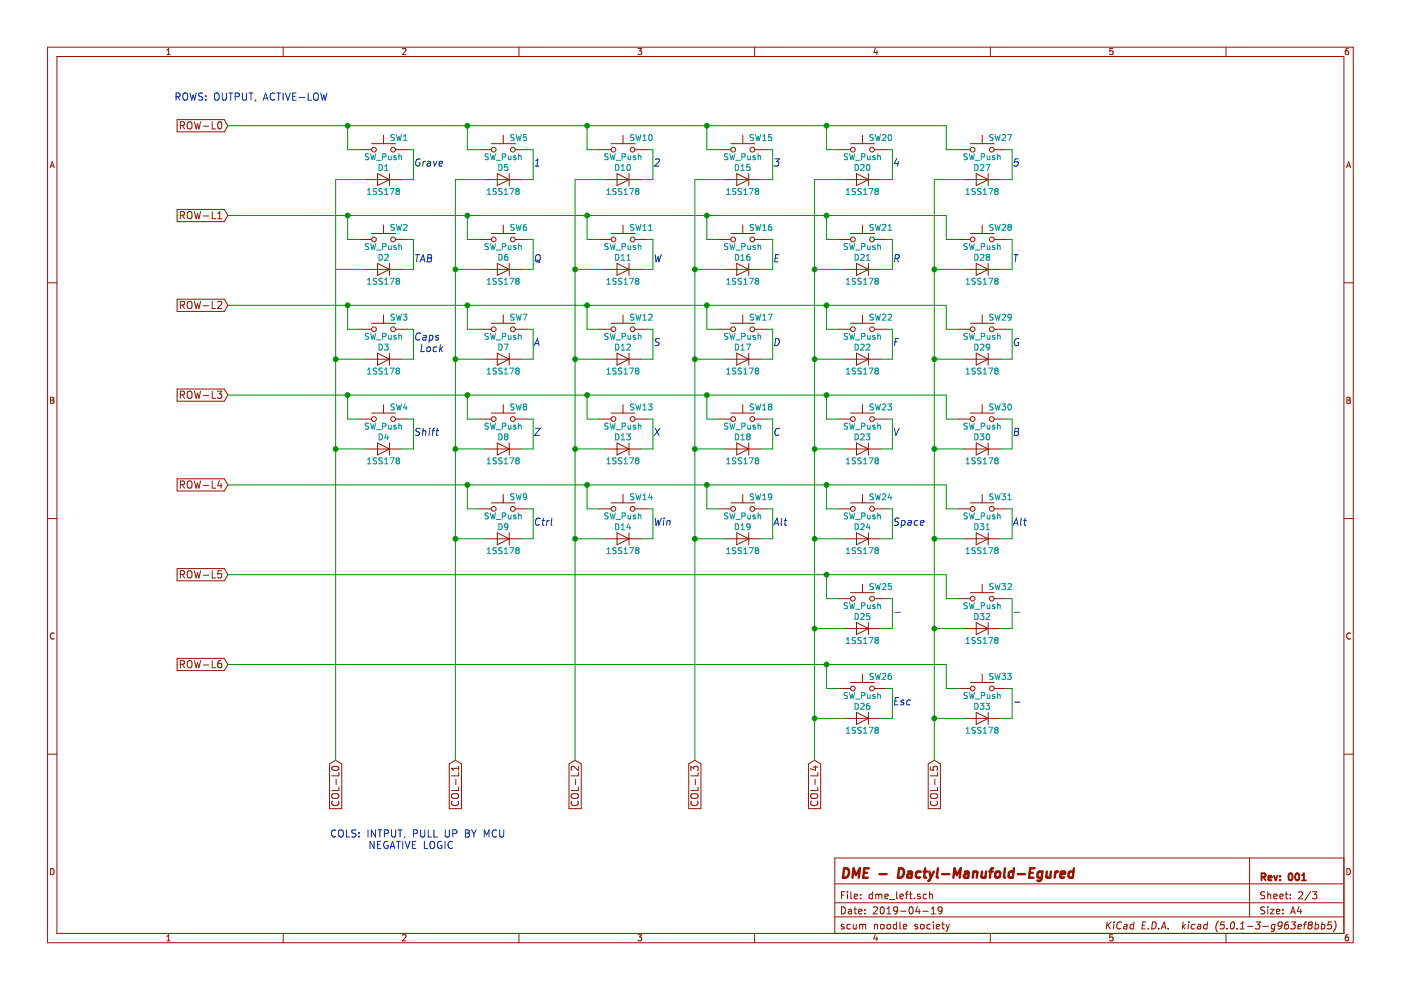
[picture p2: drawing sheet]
<svg xmlns="http://www.w3.org/2000/svg" width="297mm" height="210mm" viewBox="0 0 297 210" stroke-linecap="round" stroke-linejoin="round" font-family="sans-serif">
<g fill="none" stroke="#981200" stroke-width=".21">
<path d="M10.1 10h276.8v189.9h-276.8zM12.1 12h272.8v185.9h-272.8zM35.4 11.6h.7M35.4 10.6l.4-.3v1.3M60 10v2M85.3 10.4l.5-.1 .3 .3-.8 1h.8M110 10v2M135.3 10.3h.8l-.5 .5 .4 .1v.5l-.2 .2-.5-.2M160 10v2M185.6 10.2l-.3 .9h.8M185.9 10.7v.9M210 10v2"/>
<path d="M235.9 10.3h-.6v.6l.6-.1v.6l-.1 .2-.5-.2M259.9 10v2M285.9 10.3h-.4l-.2 .3-.1 .7 .3 .3 .4-.2v-.6h-.4l-.3 .2M10.6 35.6l.5-1.3 .4 1.3M10.7 35.2h.7M37.6 25.4h10l.7 1.3-.7 1.2h-10zM38.2 26.6l.8-.1 .1-.2v-.4l-.9-.1v1.5M38.6 26.6l.5 .7M39.8 26l.3-.2 .6 .2a1.09 1.09 0 0 1-.4 1.3 .53 .53 0 0 1-.6-.5zM41.2 25.8l.4 1.5 .3-1.1 .3 1.1 .3-1.5M43.1 26.8h1.2M45 25.8v1.5h.7"/>
<path d="M46.3 25.9l.2-.1a.81 .81 0 0 1 .5 .8 .81 .81 0 0 1-.5 .7l-.2-.1-.1-.4zM76.2 31.7h2.6M77.5 38.1h7.6M78.8 30.5h5.1M80 36.8l2.6 1.3-2.6 1.2zM81.3 28.7v1.8M82.6 36.8v2.5M83.9 31.7h2.5M101.6 31.7h2.6M102.9 38.1h7.6M104.2 30.5h5M105.4 36.8l2.6 1.3-2.6 1.2z"/>
<path d="M106.7 28.7v1.8M108 36.8v2.5M109.2 31.7h2.6M127 31.7h2.6M128.3 38.1h7.6M129.6 30.5h5M130.8 36.8l2.6 1.3-2.6 1.2zM132.1 28.7v1.8M133.4 36.8v2.5M134.6 31.7h2.6M152.4 31.7h2.5M153.7 38.1h7.6"/>
<path d="M154.9 30.5h5.1M156.2 36.8l2.5 1.3-2.5 1.2zM157.5 28.7v1.8M158.7 36.8v2.5M160 31.7h2.6M177.8 31.7h2.5M179.1 38.1h7.6M180.3 30.5h5.1M181.6 36.8l2.5 1.3-2.5 1.2zM182.9 28.7v1.8M184.1 36.8v2.5M185.4 31.7h2.5"/>
<path d="M203.2 31.7h2.5M204.4 38.1h7.7M205.7 30.5h5.1M207 36.8l2.5 1.3-2.5 1.2zM208.2 28.7v1.8M209.5 36.8v2.5M210.8 31.7h2.5M285.5 35.6l.4-1.3 .5 1.3M285.6 35.2h.6M10.1 60h2M37.6 44.4h10l.7 1.3-.7 1.3h-10zM38.2 45.6h.8l.1-.2v-.4l-.9-.1v1.5"/>
<path d="M38.6 45.6l.5 .8M39.8 45.1l.3-.2 .6 .2a1.09 1.09 0 0 1-.4 1.3 .53 .53 0 0 1-.6-.5zM41.2 44.9l.4 1.5 .3-1.1 .3 1.1 .3-1.5M43.1 45.8h1.2M45 44.9v1.5h.7M46.2 46.4h.8M46.2 45.3l.4-.4v1.5M76.2 50.8h2.6M77.5 57.1h7.6M78.8 49.5h5.1M80 55.8l2.6 1.3-2.6 1.3zM81.3 47.7v1.8"/>
<path d="M82.6 55.8v2.6M83.9 50.8h2.5M101.6 50.8h2.6M102.9 57.1h7.6M104.2 49.5h5M105.4 55.8l2.6 1.3-2.6 1.3zM106.7 47.7v1.8M108 55.8v2.6M109.2 50.8h2.6M127 50.8h2.6M128.3 57.1h7.6M129.6 49.5h5"/>
<path d="M130.8 55.8l2.6 1.3-2.6 1.3zM132.1 47.7v1.8M133.4 55.8v2.6M134.6 50.8h2.6M152.4 50.8h2.5M153.7 57.1h7.6M154.9 49.5h5.1M156.2 55.8l2.5 1.3-2.5 1.3zM157.5 47.7v1.8M158.7 55.8v2.6M160 50.8h2.6M177.8 50.8h2.5"/>
<path d="M179.1 57.1h7.6M180.3 49.5h5.1M181.6 55.8l2.5 1.3-2.5 1.3zM182.9 47.7v1.8M184.1 55.8v2.6M185.4 50.8h2.5M203.2 50.8h2.5M204.4 57.1h7.7M205.7 49.5h5.1M207 55.8l2.5 1.3-2.5 1.3zM208.2 47.7v1.8M209.5 55.8v2.6"/>
<path d="M210.8 50.8h2.5M284.9 60h2M37.6 63.4h10l.7 1.3-.7 1.3h-10zM38.2 64.7l.8-.1 .1-.2v-.4l-.9-.1v1.5M38.6 64.7l.5 .7M39.8 64.1l.3-.2 .6 .2a1.09 1.09 0 0 1-.4 1.3 .53 .53 0 0 1-.6-.5zM41.2 63.9l.4 1.5 .3-1.1 .3 1.1 .3-1.5M43.1 64.8h1.2M45 63.9v1.5h.7M46.2 64l.5-.1 .3 .4-.9 1.1h.9M76.2 69.8h2.6M77.5 76.2h7.6"/>
<path d="M78.8 68.5h5.1M80 74.9l2.6 1.3-2.6 1.2zM81.3 66.8v1.7M82.6 74.9v2.5M83.9 69.8h2.5M101.6 69.8h2.6M102.9 76.2h7.6M104.2 68.5h5M105.4 74.9l2.6 1.3-2.6 1.2zM106.7 66.8v1.7M108 74.9v2.5M109.2 69.8h2.6"/>
<path d="M127 69.8h2.6M128.3 76.2h7.6M129.6 68.5h5M130.8 74.9l2.6 1.3-2.6 1.2zM132.1 66.8v1.7M133.4 74.9v2.5M134.6 69.8h2.6M152.4 69.8h2.5M153.7 76.2h7.6M154.9 68.5h5.1M156.2 74.9l2.5 1.3-2.5 1.2zM157.5 66.8v1.7"/>
<path d="M158.7 74.9v2.5M160 69.8h2.6M177.8 69.8h2.5M179.1 76.2h7.6M180.3 68.5h5.1M181.6 74.9l2.5 1.3-2.5 1.2zM182.9 66.8v1.7M184.1 74.9v2.5M185.4 69.8h2.5M203.2 69.8h2.5M204.4 76.2h7.7M205.7 68.5h5.1"/>
<path d="M207 74.9l2.5 1.3-2.5 1.2zM208.2 66.8v1.7M209.5 74.9v2.5M210.8 69.8h2.5M10.7 84.2h.5l.2 .3-.2 .3 .3 .3-.3 .4h-.5zM10.7 84.8h.5M37.6 82.5h10l.7 1.3-.7 1.3h-10zM38.2 83.7l.8-.1 .1-.2v-.3l-.9-.2v1.6M38.6 83.7l.5 .8M39.8 83.1l.3-.2 .6 .2a1.09 1.09 0 0 1-.4 1.4 .53 .53 0 0 1-.6-.5zM41.2 82.9l.4 1.6 .3-1.1 .3 1.1 .3-1.6M43.1 83.9h1.2"/>
<path d="M45 82.9v1.6h.7M46.1 82.9h.9l-.5 .6 .4 .1v.7l-.2 .2-.6-.2M76.2 88.8h2.6M77.5 95.2h7.6M78.8 87.6h5.1M80 93.9l2.6 1.3-2.6 1.3zM81.3 85.8v1.8M82.6 93.9v2.6M83.9 88.8h2.5M101.6 88.8h2.6M102.9 95.2h7.6M104.2 87.6h5"/>
<path d="M105.4 93.9l2.6 1.3-2.6 1.3zM106.7 85.8v1.8M108 93.9v2.6M109.2 88.8h2.6M127 88.8h2.6M128.3 95.2h7.6M129.6 87.6h5M130.8 93.9l2.6 1.3-2.6 1.3zM132.1 85.8v1.8M133.4 93.9v2.6M134.6 88.8h2.6M152.4 88.8h2.5"/>
<path d="M153.7 95.2h7.6M154.9 87.6h5.1M156.2 93.9l2.5 1.3-2.5 1.3zM157.5 85.8v1.8M158.7 93.9v2.6M160 88.8h2.6M177.8 88.8h2.5M179.1 95.2h7.6M180.3 87.6h5.1M181.6 93.9l2.5 1.3-2.5 1.3zM182.9 85.8v1.8M184.1 93.9v2.6"/>
<path d="M185.4 88.8h2.5M203.2 88.8h2.5M204.4 95.2h7.7M205.7 87.6h5.1M207 93.9l2.5 1.3-2.5 1.3zM208.2 85.8v1.8M209.5 93.9v2.6M210.8 88.8h2.5M285.6 84.2h.4l.3 .3-.3 .3 .3 .3-.2 .4h-.5zM285.6 84.8h.4M10.1 109.9h2M37.6 101.5h10l.7 1.3-.7 1.3h-10z"/>
<path d="M38.2 102.8l.8-.1 .1-.2v-.4l-.9-.1v1.5M38.6 102.8l.5 .7M39.8 102.2l.3-.2 .6 .2a1.09 1.09 0 0 1-.4 1.3 .53 .53 0 0 1-.6-.5zM41.2 102l.4 1.5 .3-1.1 .3 1.1 .3-1.5M43.1 102.9h1.2M45 102v1.5h.7M46.5 101.9l-.3 1.1h.9M46.9 102.5v1M101.6 107.9h2.6M102.9 114.2h7.6M104.2 106.6h5M105.4 113l2.6 1.2-2.6 1.3z"/>
<path d="M106.7 104.8v1.8M108 113v2.5M109.2 107.9h2.6M127 107.9h2.6M128.3 114.2h7.6M129.6 106.6h5M130.8 113l2.6 1.2-2.6 1.3zM132.1 104.8v1.8M133.4 113v2.5M134.6 107.9h2.6M152.4 107.9h2.5M153.7 114.2h7.6"/>
<path d="M154.9 106.6h5.1M156.2 113l2.5 1.2-2.5 1.3zM157.5 104.8v1.8M158.7 113v2.5M160 107.9h2.6M177.8 107.9h2.5M179.1 114.2h7.6M180.3 106.6h5.1M181.6 113l2.5 1.2-2.5 1.3zM182.9 104.8v1.8M184.1 113v2.5M185.4 107.9h2.5"/>
<path d="M203.2 107.9h2.5M204.4 114.2h7.7M205.7 106.6h5.1M207 113l2.5 1.2-2.5 1.3zM208.2 104.8v1.8M209.5 113v2.5M210.8 107.9h2.5M284.9 109.9h2M11.5 134.3a.58 .58 0 0 0-.8 .5 .58 .58 0 0 0 .8 .6M37.6 120.6h10l.7 1.3-.7 1.2h-10zM37.6 139.6h10l.7 1.3-.7 1.3h-10zM38.2 121.8l.8-.1 .1-.2v-.4l-.9-.1v1.5"/>
<path d="M38.6 121.8l.5 .7M39.8 121.2l.3-.2 .6 .2a1.09 1.09 0 0 1-.4 1.3 .53 .53 0 0 1-.6-.5zM41.2 121l.4 1.5 .3-1.1 .3 1.1 .3-1.5M43.1 122h1.2M45 121v1.5h.7M46.9 121h-.7v.7l.7-.1 .1 .3-.1 .5-.2 .1-.5-.1M177.8 126.9h2.5M179.1 133.3h7.6M180.3 125.7h5.1M181.6 132l2.5 1.3-2.5 1.2zM182.9 123.9v1.8M184.1 132v2.5"/>
<path d="M185.4 126.9h2.5M203.2 126.9h2.5M204.4 133.3h7.7M205.7 125.7h5.1M207 132l2.5 1.3-2.5 1.2zM208.2 123.9v1.8M209.5 132v2.5M210.8 126.9h2.5M286.3 134.3a.58 .58 0 0 0-.8 .5 .58 .58 0 0 0 .8 .6M10.1 159.9h2M38.2 140.8h.8l.1-.2v-.4l-.9-.1v1.5M38.6 140.8l.5 .8"/>
<path d="M39.8 140.3l.3-.2 .6 .2a1.09 1.09 0 0 1-.4 1.3 .53 .53 0 0 1-.6-.5zM41.2 140.1l.4 1.5 .3-1.1 .3 1.1 .3-1.5M43.1 141h1.2M45 140.1v1.5h.7M46.9 140.1h-.5a1.04 1.04 0 0 0 0 1.5l.5-.2 .1-.5-.3-.3-.4 .1-.1 .2M177.8 146h2.5M179.1 152.3h7.6M180.3 144.7h5.1M181.6 151l2.5 1.3-2.5 1.3zM182.9 142.9v1.8M184.1 151v2.6M185.4 146h2.5"/>
<path d="M203.2 146h2.5M204.4 152.3h7.7M205.7 144.7h5.1M207 151l2.5 1.3-2.5 1.3zM208.2 142.9v1.8M209.5 151v2.6M210.8 146h2.5M284.9 159.9h2M69.9 162l1.3-.8 1.3 .8v9.5h-2.6zM70.5 169.9a.7 .7 0 0 0 .6 .9 .7 .7 0 0 0 .7-.9h-.1M70.5 162.6a.84 .84 0 0 1 1.3 .4 .97 .97 0 0 1-1.5 0zM70.5 168.3a1.09 1.09 0 0 1 1.3 .3 .53 .53 0 0 1-.5 .7h-.5a.53 .53 0 0 1-.5-.4 .53 .53 0 0 1 .2-.6z"/>
<path d="M71.3 165.2v1.2M71.8 166.9v.7h-1.5M71.8 163.8v.7h-1.5M95.3 162l1.3-.8 1.2 .8v9.5h-2.5zM95.8 169.9a.7 .7 0 0 0 .6 .9 .7 .7 0 0 0 .8-.9h-.1M95.9 168.3a1.09 1.09 0 0 1 1.3 .3 .53 .53 0 0 1-.5 .7h-.5a.53 .53 0 0 1-.5-.4 .53 .53 0 0 1 .2-.6zM96.7 165.2v1.2M97.2 162.5v.8M97.2 163.8v.7h-1.5M97.2 166.9v.7h-1.5M97.2 162.9h-1.5l.4 .4M120.6 162l1.3-.8 1.3 .8v9.5h-2.6z"/>
<path d="M121.2 169.9a.7 .7 0 0 0 .6 .9 .7 .7 0 0 0 .7-.9M121.3 168.3a1.09 1.09 0 0 1 1.3 .3 .53 .53 0 0 1-.5 .7h-.5a.53 .53 0 0 1-.5-.4 .53 .53 0 0 1 .2-.6zM122 165.2v1.2M122.6 166.9v.7h-1.5M122.6 163.8v.7h-1.5M122.6 162.5v.9l-1.1-.9-.4 .2 .1 .6M146 162l1.3-.8 1.3 .8v9.5h-2.6zM146.5 163.4v-.9l.6 .5 .1-.5h.7l.1 .2-.1 .7M146.6 169.9a.7 .7 0 0 0 .6 .9 .7 .7 0 0 0 .7-.9M146.7 168.3a1.09 1.09 0 0 1 1.3 .3 .53 .53 0 0 1-.5 .7h-.5a.53 .53 0 0 1-.5-.4 .53 .53 0 0 1 .2-.6zM147.4 165.2v1.2M148 166.9v.7h-1.5"/>
<path d="M148 163.8v.7h-1.5M171.4 162l1.3-.8 1.3 .8v9.5h-2.6zM172 169.9a.7 .7 0 0 0 .6 .9 .7 .7 0 0 0 .7-.9h-.1M172.1 168.3a1.09 1.09 0 0 1 1.3 .3 .53 .53 0 0 1-.5 .7h-.5a.53 .53 0 0 1-.5-.4 .53 .53 0 0 1 .2-.6zM172.4 162.6h1M172.8 165.2v1.2M172.9 162.4v.9l-1.1-.3M173.4 166.9v.7h-1.5M173.4 163.8v.7h-1.5M196.8 162l1.3-.8 1.3 .8v9.5h-2.6zM197.3 162.5v.8h.7l-.1-.7 .2-.1h.5l.2 .2-.2 .6M197.4 169.9a.7 .7 0 0 0 .6 .9 .7 .7 0 0 0 .7-.9h-.1"/>
<path d="M197.5 168.3a1.09 1.09 0 0 1 1.3 .3 .53 .53 0 0 1-.5 .7h-.5a.53 .53 0 0 1-.5-.4 .53 .53 0 0 1 .2-.6zM198.2 165.2v1.2M198.8 166.9v.7h-1.5M198.8 163.8v.7h-1.5M10.7 184.2a.65 .65 0 0 1 .8 .6 .65 .65 0 0 1-.8 .7zM35.4 198.5l.4-.3v1.3M35.4 199.5h.7M60 197.9v2M85.3 198.3l.5-.1 .3 .3-.8 1h.8M110 197.9v2M135.3 198.2h.8l-.5 .5 .4 .1v.6l-.2 .1-.5-.1M160 197.9v2"/>
<path d="M177 194.4h107.9M177 191.4h107.9M177 187.4h107.9M178.4 192.3a.75 .75 0 0 1 .9 .7 .75 .75 0 0 1-.9 .8zM178.4 189.8h.5M178.9 196.1l-.4-.1-.2 .2 .1 .2 .5 .1v.4h-.6M179.1 189.1h-.7v1.5M179.7 189.1v.1M179.7 189.6v1M179.9 192.9h.6l.1 .9M180.3 196.1l-.5-.1-.2 .3v.5l.2 .2 .5-.1M180.4 189.1v1.3l.2 .2"/>
<path d="M180.6 193.1l-.6 .1-.2 .2 .2 .4 .6-.1M180.9 196l.1 .9 .3 .1 .2-.2M181.1 192.8h.5M181.1 190.1l.7-.2v-.2l-.5-.1-.2 .2 .1 .7h.6M181.3 192.3v1.3l.3 .2M181.5 196v1M182 193.3l.8-.2-.1-.2-.4-.1-.3 .2 .1 .7h.6M182.3 196.1l.4-.1 .2 .2M182.3 196v1M182.5 190.4v.2M182.5 189.7v.1M182.9 196.2l.2-.2 .4 .1v.9"/>
<path d="M182.9 196.2v.8M183.4 193.6v.2M183.4 192.9v.1M185 189.7l-.5-.1-.2 .3v.5l.2 .2 .5-.1M185 189.1v1.5M185.2 192.4l.6-.1 .2 .4-.9 1.1h.9M185.4 196.1l.2-.1 .4 .1v.9M185.4 196v1M185.6 198.1l-.3 .9h.8M185.7 189.7l.4-.1 .2 .2M185.7 189.6v1M185.9 198.6v.9"/>
<path d="M186.3 189.8l.2-.2 .4 .1 .1 .9M186.3 189.8v.8M186.7 196.1l.3-.1 .4 .1v.7l-.2 .2-.5-.2zM186.7 192.4l.4-.1a.85 .85 0 0 1-.1 1.5l-.3-.2-.1-.4zM187.6 190.1l.7-.2-.1-.2-.4-.1-.2 .2 .1 .7h.5M188 193.8h.9M188 192.7l.5-.4v1.5M188.1 196.1l.2-.1 .5 .1v.7l-.3 .2-.4-.2zM188.6 190.7h1.1M190.1 196.1l-.4-.1-.3 .3 .1 .5 .2 .2 .4-.1M190.1 189.1v1.3l.2 .2M190.1 195.5v1.5"/>
<path d="M190.3 192.9l-.3 .3h-.3l-.2-.3 .1-.6h.4l.2 .1a1.19 1.19 0 0 1-.2 1.3l-.4 .1M190.8 195.5v1.3l.2 .2M190.8 190.1l.7-.2v-.2l-.5-.1-.2 .2 .1 .7h.6M191 193.2h1.1M191.5 196.5l.8-.2-.1-.2-.5-.1-.2 .2 .1 .7h.6M191.9 189.6h.6M192.5 189.1l-.3 .2v1.3M192.8 189.6h.6M192.9 192.4l.2-.1a.8 .8 0 0 1 .5 .7 .8 .8 0 0 1-.5 .8l-.4-.6zM193 189.1v1.3l.4 .2M193.9 190.4v.2M194.5 196.1l-.3-.1-.2 .2v.2l.5 .1v.4h-.5"/>
<path d="M194.5 192.2l-.3 1.1h.9M194.9 192.8v1M195.1 189.7l-.4-.1-.2 .2 .1 .2 .5 .1v.4h-.6M195.2 196.1l.3-.1 .4 .1v.7l-.2 .2-.5-.2zM195.7 193.2h1.1M196.4 189.7l-.4-.1-.3 .3 .1 .5 .2 .2 .4-.1M197.1 189.7l.2-.1 .4 .1v.9M197.1 189.1v1.5M197.2 196.1l-.4-.1-.3 .3 .1 .5 .2 .2 .4-.1M197.5 192.7l.4-.4v1.5M197.5 193.8h.8M197.9 195.5v.1"/>
<path d="M197.9 196v1M198.5 196.5l.7-.2v-.2l-.5-.1-.2 .2 .1 .7h.6M199.7 196h.5M199.7 192.9l-.3 .3h-.2l-.3-.3 .1-.6h.4l.3 .1a1.13 1.13 0 0 1-.3 1.3l-.4 .1M199.9 195.5v1.3l.3 .2M200.6 196l.3 1M200.9 197l-.3 .5M201.3 196l-.4 1M210 197.9v2M234.7 195.5l-.2 1.5M234.9 196.1l.5 .9M235.6 195.5l-1 .8"/>
<path d="M235.9 198.2h-.6v.6l.6-.1v.7l-.1 .1-.5-.1M236.2 196l-.2 1M236.2 195.5v.1M237.8 195.6a.71 .71 0 0 0-1 .4 .71 .71 0 0 0 .5 1l.3-.2M238.4 196.1h.5v.9M239 196.3l-.7 .2-.1 .3 .2 .2 .5-.1M240.4 196.1l-.4-.1-.4 .3v.5l.2 .2 .5-.1M240.4 195.5l-.1 1.5M242.2 196.2h.5M243 195.5h-.7l-.2 1.5h.7M243.5 196.8v.2M244.4 195.5a.74 .74 0 0 1 .8 .5 .74 .74 0 0 1-.4 .9l-.6 .1z"/>
<path d="M245.7 196.8v.2M246.2 197l.7-1.5 .3 1.5M246.4 196.5h.7M247.7 196.8v.2M250.8 195.5l-.1 1.5M250.9 196.4l.3 .6M251.4 196l-.7 .5M252 196l-.1 1M252.1 195.5l-.1 .1M253.4 196.1l-.5-.1-.3 .3v.5l.2 .2 .4-.1M254 196.1h.6l-.1 .9M254.6 196.3l-.8 .3 .2 .4 .5-.1"/>
<path d="M256 196.1l-.4-.1-.4 .3v.5l.2 .2 .5-.1M256 195.5l-.1 1.5M258.4 195.3a1.74 1.74 0 0 0-.3 2.3M259.6 195.5h-.7l-.2 .7 .8-.1 .1 .2-.2 .5-.2 .2-.5-.2M259.9 197.9v2M260.2 196.8v.2M261.1 195.6l.4-.1a.89 .89 0 0 1-.3 1.5l-.3-.2v-.4zM262.3 196.8v.2M262.9 197h.9M263.1 195.9l.4-.4-.1 1.5M264.5 196.4h1.1M264.9 181.9v12.5"/>
<path d="M266.3 195.5h.9l-.5 .6h.3l.1 .2-.2 .6-.5 .1-.2-.2M267.8 196.4h1.1M268.1 192.3h-.5l-.3 .3 .1 .3 .7 .3v.4l-.2 .2-.6-.1M268.1 189.1h-.5l-.3 .3 .1 .3 .7 .3v.4l-.2 .2-.6-.1M268.8 189.7l.2-.1 .4 .1v.9M268.8 189.1v1.5M268.8 192.3v.1M268.8 192.8v1M269.4 192.8h.7l-.7 1h.7M270.1 190.1l.7-.2-.1-.2-.4-.1-.2 .2v.7h.6M270.3 196.1l-.4-.1-.3 .3v.5l.2 .2 .4-.1M270.3 196l-.1 1.2-.3 .3-.4-.1"/>
<path d="M270.6 193.3l.8-.2-.1-.2-.5-.1-.2 .2 .1 .7h.6M271.4 190.1l.7-.2-.1-.2-.4-.1-.2 .2v.7h.6M271.8 196.1l-.3 .3h-.3l-.3-.3 .1-.4 .3-.2h.3l.3 .2a1.12 1.12 0 0 1-.6 1.3h-.3M272 193.6v.2M272 192.9v.1M272.5 189.6h.6M272.7 189.1v1.3l.4 .2M273.2 195.5l-.5 .1a1.16 1.16 0 0 0-.3 1.3l.5 .1 .2-.2 .1-.5-.2-.2h-.5l-.2 .2M273.6 190.4v.2M273.6 189.7v.1M273.6 193.8l.5-1.5 .5 1.5M273.8 193.3h.7"/>
<path d="M273.8 195.5h.9l-.5 .6h.3l.1 .2-.2 .6-.6 .1-.2-.2M275.2 196.5l.7-.2v-.2l-.4-.1-.3 .2v.7h.6M275.3 189.2l.6-.1 .3 .4-.9 1.1h.9M275.4 192.2l-.3 1.1h.9M275.8 192.8v1M276.4 196h.6M277 195.5l-.4 .2-.1 1.3M277.7 196.1l-.4 .3v.4a.5 .5 0 0 0 .7 .1 .5 .5 0 0 0 .1-.7l-.2-.1M277.7 196.1l-.3-.3 .1-.2 .5-.1 .3 .3-.4 .3M277.7 196.1h.2M277.9 189l-1.3 1.9M278.3 189.1h.9l-.5 .6 .4 .1v.6l-.2 .2-.6-.2"/>
<path d="M278.9 196.1h.6v.6l-.3 .3-.4-.1M278.9 195.5l-.1 1.5M280.2 196.1l.5-.1 .2 .1v.6l-.4 .3-.4-.1M280.3 195.5l-.2 1.5M282.4 195.5h-.7l-.2 .7 .7-.1 .1 .2-.1 .5-.2 .2-.6-.2M283 195.3a1.71 1.71 0 0 1-.3 2.3M284.9 181.9h-107.9v16M285.6 184.2a.65 .65 0 0 1 .7 .6 .65 .65 0 0 1-.7 .7zM285.9 198.2h-.4l-.2 .3-.1 .7 .3 .3 .4-.1v-.7h-.4l-.3 .2"/>
<circle cx="79.3" cy="31.7" r=".51"/>
<circle cx="83.3" cy="31.7" r=".51"/>
<circle cx="104.7" cy="31.7" r=".51"/>
<circle cx="108.7" cy="31.7" r=".51"/>
<circle cx="130.1" cy="31.7" r=".51"/>
<circle cx="134.1" cy="31.7" r=".51"/>
<circle cx="155.4" cy="31.7" r=".51"/>
<circle cx="159.5" cy="31.7" r=".51"/>
<circle cx="180.8" cy="31.7" r=".51"/>
<circle cx="184.9" cy="31.7" r=".51"/>
<circle cx="206.2" cy="31.7" r=".51"/>
<circle cx="210.3" cy="31.7" r=".51"/>
<circle cx="79.3" cy="50.8" r=".51"/>
<circle cx="83.3" cy="50.8" r=".51"/>
<circle cx="104.7" cy="50.8" r=".51"/>
<circle cx="108.7" cy="50.8" r=".51"/>
<circle cx="130.1" cy="50.8" r=".51"/>
<circle cx="134.1" cy="50.8" r=".51"/>
<circle cx="155.4" cy="50.8" r=".51"/>
<circle cx="159.5" cy="50.8" r=".51"/>
<circle cx="180.8" cy="50.8" r=".51"/>
<circle cx="184.9" cy="50.8" r=".51"/>
<circle cx="206.2" cy="50.8" r=".51"/>
<circle cx="210.3" cy="50.8" r=".51"/>
<circle cx="79.3" cy="69.8" r=".51"/>
<circle cx="83.3" cy="69.8" r=".51"/>
<circle cx="104.7" cy="69.8" r=".51"/>
<circle cx="108.7" cy="69.8" r=".51"/>
<circle cx="130.1" cy="69.8" r=".51"/>
<circle cx="134.1" cy="69.8" r=".51"/>
<circle cx="155.4" cy="69.8" r=".51"/>
<circle cx="159.5" cy="69.8" r=".51"/>
<circle cx="180.8" cy="69.8" r=".51"/>
<circle cx="184.9" cy="69.8" r=".51"/>
<circle cx="206.2" cy="69.8" r=".51"/>
<circle cx="210.3" cy="69.8" r=".51"/>
<circle cx="79.3" cy="88.8" r=".51"/>
<circle cx="83.3" cy="88.8" r=".51"/>
<circle cx="104.7" cy="88.8" r=".51"/>
<circle cx="108.7" cy="88.8" r=".51"/>
<circle cx="130.1" cy="88.8" r=".51"/>
<circle cx="134.1" cy="88.8" r=".51"/>
<circle cx="155.4" cy="88.8" r=".51"/>
<circle cx="159.5" cy="88.8" r=".51"/>
<circle cx="180.8" cy="88.8" r=".51"/>
<circle cx="184.9" cy="88.8" r=".51"/>
<circle cx="206.2" cy="88.8" r=".51"/>
<circle cx="210.3" cy="88.8" r=".51"/>
<circle cx="104.7" cy="107.9" r=".51"/>
<circle cx="108.7" cy="107.9" r=".51"/>
<circle cx="130.1" cy="107.9" r=".51"/>
<circle cx="134.1" cy="107.9" r=".51"/>
<circle cx="155.4" cy="107.9" r=".51"/>
<circle cx="159.5" cy="107.9" r=".51"/>
<circle cx="180.8" cy="107.9" r=".51"/>
<circle cx="184.9" cy="107.9" r=".51"/>
<circle cx="206.2" cy="107.9" r=".51"/>
<circle cx="210.3" cy="107.9" r=".51"/>
<circle cx="180.8" cy="126.9" r=".51"/>
<circle cx="184.9" cy="126.9" r=".51"/>
<circle cx="206.2" cy="126.9" r=".51"/>
<circle cx="210.3" cy="126.9" r=".51"/>
<circle cx="180.8" cy="146" r=".51"/>
<circle cx="184.9" cy="146" r=".51"/>
<circle cx="206.2" cy="146" r=".51"/>
<circle cx="210.3" cy="146" r=".51"/>
</g>
<g fill="none" stroke="#009596" stroke-width=".21">
<path d="M78.2 32.7l-.5-.1-.2 .1 .1 .5 .4 .1 .2 .3-.3 .3-.5-.1M78.6 32.6l.3 1.3 .2-.9 .3 .9 .3-1.3M79.8 34h1M80.4 34.9a.64 .64 0 0 1 .7 .6 .64 .64 0 0 1-.7 .6zM81.1 33.3l.7-.1v-.5l-.7-.1v1.3M81.6 36.1h.7M81.6 35.2l.4-.3v1.2M82.4 33l.1 .8 .4-.1M82.7 40h.9l-.6 1.2M82.9 33v.9M83.6 28.6l-.5-.1-.2 .2v.3l.6 .3 .1 .3-.2 .2h-.5M84 33.1l-.3-.1-.2 .2 .1 .2 .4 .1v.3h-.5"/>
<path d="M84 28.5l.3 1.3 .3-.9 .2 .9 .3-1.3M84.6 32.6v1.3M84.6 33.2l.5-.1v.8M85.6 29.8h.7M85.6 28.9l.3-.4v1.3M103.6 32.7l-.5-.1-.2 .1v.5l.5 .1 .2 .3-.3 .3-.5-.1M104 32.6l.3 1.3 .2-.9 .2 .9 .4-1.3M105.2 34h1M105.8 34.9a.64 .64 0 0 1 .7 .6 .64 .64 0 0 1-.7 .6zM106.5 33.3l.7-.1v-.5l-.7-.1v1.3M107.6 34.9h-.6v.6l.4-.1 .3 .2v.3l-.3 .2-.4-.1M107.8 33v.8l.5-.1"/>
<path d="M108.1 40h.8l-.5 1.2M108.3 33v.9M109 28.6l-.5-.1-.2 .2v.3l.6 .3 .1 .3-.2 .2h-.5M109.3 33.1l-.3-.1-.1 .2v.2l.4 .1v.3h-.4M109.4 28.5l.3 1.3 .3-.9 .2 .9 .3-1.3M110 33.2l.4-.1 .1 .8M110 32.6v1.3M111.6 28.5h-.6l-.1 .6 .2-.1 .5 .1v.6l-.2 .1-.5-.1M128.9 32.7l-.4-.1-.2 .1v.5l.5 .1 .1 .3-.2 .3-.5-.1M129.3 32.6l.4 1.3 .2-.9 .2 .9 .3-1.3M130.5 34.9a.64 .64 0 0 1 .7 .6 .64 .64 0 0 1-.7 .6zM130.6 34h1"/>
<path d="M131.7 36.1h.7M131.7 35.2l.4-.3v1.2M131.9 33.3l.7-.1v-.5l-.7-.1v1.3M133.1 35l.1-.1a.67 .67 0 0 1 .5 .6 .67 .67 0 0 1-.5 .6l-.3-.4zM133.2 33v.8l.5-.1M133.5 40h.8l-.5 1.2M133.7 33v.9M134.4 28.6l-.5-.1-.2 .2v.3l.6 .3 .1 .3-.3 .2h-.4M134.7 33.1l-.3-.1-.2 .2 .1 .2 .4 .1v.3h-.5M134.8 28.5l.3 1.3 .3-.9 .2 .9 .3-1.3M135.3 33.2l.5-.1 .1 .8M135.3 32.6v1.3"/>
<path d="M136.3 29.8h.7M136.3 28.9l.4-.4v1.3M137.6 28.7l.2-.2a.67 .67 0 0 1 .5 .7 .67 .67 0 0 1-.5 .6l-.3-.5zM154.3 32.7l-.5-.1-.1 .1v.5l.5 .1 .1 .3-.2 .3-.5-.1M154.7 32.6l.3 1.3 .3-.9 .2 .9 .3-1.3M155.9 34.9a.64 .64 0 0 1 .7 .6 .64 .64 0 0 1-.7 .6zM156 34h1M157.1 36.1h.7M157.1 35.2l.4-.3v1.2M157.3 33.3l.7-.1v-.5l-.7-.1v1.3M158.5 33l.1 .8 .5-.1M158.8 40h.9l-.5 1.2"/>
<path d="M159 34.9h-.6l-.1 .6 .5-.1 .2 .2v.3l-.2 .2-.5-.1M159.1 33v.9M159.8 28.6l-.5-.1-.2 .2v.3l.6 .3 .1 .3-.3 .2h-.5M160.1 33.1l-.3-.1-.2 .2 .1 .2 .4 .1v.3h-.5M160.2 28.5l.3 1.3 .3-.9 .2 .9 .3-1.3M160.7 33.2l.5-.1 .1 .8M160.7 32.6v1.3M161.7 29.8h.7M161.7 28.9l.4-.4v1.3M163.6 28.5h-.6l-.1 .6 .2-.1 .5 .1v.6l-.2 .1-.5-.1M179.7 32.7l-.5-.1-.1 .1v.5l.5 .1 .1 .3-.2 .3-.5-.1M180.1 32.6l.3 1.3 .3-.9 .2 .9 .3-1.3"/>
<path d="M181.3 34.9a.64 .64 0 0 1 .7 .6 .64 .64 0 0 1-.7 .6zM181.4 34h1M182.5 35l.5-.1 .2 .3-.8 .9h.8M182.7 33.3l.6-.1v-.5l-.6-.1v1.3M183.8 35l.2-.1a.67 .67 0 0 1 .5 .6 .67 .67 0 0 1-.5 .6l-.3-.4zM183.9 33l.1 .8 .5-.1M184.2 40h.9l-.6 1.2M184.5 33v.9M185.2 28.6l-.5-.1-.2 .2v.3l.5 .3 .2 .3-.3 .2h-.5M185.5 33.1l-.3-.1-.2 .2 .1 .2 .4 .1v.3h-.5M185.6 28.5l.3 1.3 .2-.9 .3 .9 .3-1.3M186.1 33.2l.5-.1 .1 .8"/>
<path d="M186.1 32.6v1.3M187.1 28.7l.5-.2 .2 .4-.8 .9h.8M188.4 28.7l.2-.2a.67 .67 0 0 1 .4 .7 .67 .67 0 0 1-.4 .6l-.3-.5zM205.1 32.7l-.5-.1-.2 .1 .1 .5 .5 .1 .1 .3-.3 .3-.4-.1M205.5 32.6l.3 1.3 .3-.9 .2 .9 .3-1.3M206.7 34.9a.64 .64 0 0 1 .7 .6 .64 .64 0 0 1-.7 .6zM206.8 34h.9M207.9 35l.4-.1 .3 .3-.8 .9h.8M208 33.3l.7-.1v-.5l-.7-.1v1.3M209 34.9h.9l-.6 1.2M209.3 33l.1 .8 .5-.1M209.6 40h.9l-.6 1.2"/>
<path d="M209.9 33v.9M210.6 28.6l-.5-.1-.2 .2v.3l.5 .3 .2 .3-.3 .2h-.5M210.9 33.1l-.3-.1-.2 .2 .1 .2 .4 .1v.3h-.5M211 28.5l.3 1.3 .2-.9 .3 .9 .3-1.3M211.5 33.2l.5-.1 .1 .8M211.5 32.6v1.3M212.5 28.7l.5-.2 .2 .4-.8 .9h.8M213.6 28.5h.9l-.6 1.3M77.9 40.3l.4-.3v1.2M77.9 59.4l.4-.4v1.3M77.9 41.2h.8M78.2 51.7l-.5-.1-.2 .2 .1 .4 .4 .2 .2 .3-.3 .2h-.5"/>
<path d="M78.6 51.6l.3 1.3 .2-.9 .3 .9 .3-1.3M79.8 59.1l-.4-.1-.2 .1v.4l.5 .2 .1 .3-.2 .3-.5-.1M79.8 40h-.4l-.2 .1v.3l.5 .3 .1 .3-.2 .2h-.5M79.8 53h1M80.4 53.9a.64 .64 0 0 1 .7 .7 .64 .64 0 0 1-.7 .6zM81.1 59.1l-.5-.1-.3 .3 .2 .3 .5 .2v.3l-.7 .1M81.1 40h-.5l-.3 .2 .2 .3 .5 .2v.4l-.7 .1M81.1 52.3l.7-.1v-.4l-.7-.2v1.3M81.5 40.3l.4-.3v1.2M81.5 59.4l.4-.4v1.3M81.5 41.2h.8M81.6 54l.5-.1 .2 .4-.8 .9h.8"/>
<path d="M82.4 52.1l.1 .8 .4-.1M82.7 59h.9l-.6 1.3M82.9 52.1v.8M83.6 47.6h-.5l-.2 .1v.4l.6 .2 .1 .3-.2 .2h-.5M84 52.1h-.3l-.2 .1 .1 .2 .4 .1v.4h-.5M84 47.6l.3 1.2 .3-.9 .2 .9 .3-1.2M84.2 59.6l-.2 .2v.2l.2 .3 .4-.1 .1-.2v-.2l-.3-.2M84.2 59.6l-.2-.3 .2-.3h.2l.3 .3-.3 .3M84.2 40.5l-.2-.2 .2-.3h.2l.3 .2-.3 .3M84.2 40.5l-.2 .2v.3l.2 .2h.4l.1-.2v-.3l-.3-.2M84.2 59.6h.2M84.2 40.5h.2"/>
<path d="M84.6 52.2l.5-.1v.8M84.6 51.6v1.3M85.6 47.7l.4-.1 .3 .3-.8 .9h.8M103.3 40.3l.4-.3v1.2M103.3 59.4l.4-.4v1.3M103.3 41.2h.7M103.6 51.7l-.5-.1-.2 .2v.4l.5 .2 .2 .3-.3 .2h-.5M104 51.6l.3 1.3 .2-.9 .2 .9 .4-1.3M105.2 59.1l-.5-.1-.1 .1v.4l.5 .2 .1 .3-.2 .3-.5-.1M105.2 53h1M105.2 40h-.5l-.1 .1v.3l.5 .3 .1 .3-.2 .2h-.5M105.8 53.9a.64 .64 0 0 1 .7 .7 .64 .64 0 0 1-.7 .6z"/>
<path d="M106.5 59.1l-.5-.1-.3 .3 .1 .3 .6 .2v.3l-.7 .1M106.5 40h-.5l-.3 .2 .1 .3 .6 .2v.4l-.7 .1M106.5 52.3l.7-.1v-.4l-.7-.2v1.3M106.9 41.2h.8M106.9 40.3l.4-.3v1.2M106.9 59.4l.4-.4v1.3M107.6 53.9h-.3a.79 .79 0 0 0-.1 1.3l.4-.1 .1-.4-.3-.3h-.2l-.2 .3M107.8 52.1v.8l.5-.1M108.1 59h.8l-.5 1.3M108.3 52.1v.8M109 47.6h-.5l-.2 .1v.4l.6 .2 .1 .3-.2 .2h-.5M109.3 52.1h-.3l-.1 .1v.2l.4 .1v.4h-.4"/>
<path d="M109.4 47.6l.3 1.2 .3-.9 .2 .9 .3-1.2M109.6 59.6l-.3 .2v.2l.3 .3 .4-.1 .1-.2v-.2l-.3-.2M109.6 59.6l-.3-.3 .3-.3h.2l.3 .3-.3 .3M109.6 59.6h.2M109.6 40.5l-.3 .2v.3l.3 .2h.4l.1-.2v-.3l-.3-.2M109.6 40.5l-.3-.2 .3-.3h.2l.3 .2-.3 .3M109.6 40.5h.2M110 52.2l.4-.1 .1 .8M110 51.6v1.3M111.5 47.6h-.2l-.3 .3-.1 .7 .3 .2 .4-.1 .1-.4-.3-.2h-.2l-.3 .2M128.7 41.2h.7M128.7 40.3l.3-.3v1.2"/>
<path d="M128.7 59.4l.3-.4v1.3M128.9 51.7l-.4-.1-.2 .2v.4l.5 .2 .1 .3-.2 .2h-.5M129.3 51.6l.4 1.3 .2-.9 .2 .9 .3-1.3M130.5 53.9a.64 .64 0 0 1 .7 .7 .64 .64 0 0 1-.7 .6zM130.6 59.1l-.5-.1-.1 .1v.4l.5 .2 .1 .3-.2 .3-.5-.1M130.6 53h1M130.6 40h-.5l-.1 .1v.3l.5 .3 .1 .3-.2 .2h-.5M131.7 55.2h.7M131.7 54.3l.4-.4v1.3M131.8 59.1l-.4-.1-.3 .3 .1 .3 .6 .2v.3l-.7 .1M131.8 40h-.4l-.3 .2 .1 .3 .6 .2v.4l-.7 .1M131.9 52.3l.7-.1v-.4l-.7-.2v1.3"/>
<path d="M132.3 41.2h.8M132.3 40.3l.4-.3v1.2M132.3 59.4l.4-.4v1.3M132.9 55.2h.8M132.9 54.3l.4-.4v1.3M133.2 52.1v.8l.5-.1M133.5 59h.8l-.5 1.3M133.7 52.1v.8M134.4 47.6h-.5l-.2 .1v.4l.6 .2 .1 .3-.3 .2h-.4M134.7 52.1h-.3l-.2 .1 .1 .2 .4 .1v.4h-.5M134.8 47.6l.3 1.2 .3-.9 .2 .9 .3-1.2M135 59.6l-.3 .2v.2l.3 .3 .3-.1 .2-.2v-.2l-.3-.2"/>
<path d="M135 59.6l-.3-.3 .3-.3h.2l.3 .3-.3 .3M135 59.6h.2M135 40.5l-.3 .2v.3l.3 .2h.3l.2-.2v-.3l-.3-.2M135 40.5l-.3-.2 .3-.3h.2l.3 .2-.3 .3M135 40.5h.2M135.3 52.2l.5-.1 .1 .8M135.3 51.6v1.3M136.3 48.8h.7M136.3 47.9l.4-.3v1.2M137.5 48.8h.8M137.5 47.9l.4-.3v1.2M154.1 41.2h.7"/>
<path d="M154.1 59.4l.3-.4v1.3M154.1 40.3l.3-.3v1.2M154.3 51.7l-.5-.1-.1 .2v.4l.5 .2 .1 .3-.2 .2h-.5M154.7 51.6l.3 1.3 .3-.9 .2 .9 .3-1.3M155.9 53.9a.64 .64 0 0 1 .7 .7 .64 .64 0 0 1-.7 .6zM156 59.1l-.5-.1-.2 .1v.4l.6 .2 .1 .3-.2 .3-.5-.1M156 53h1M156 40h-.5l-.2 .1v.3l.6 .3 .1 .3-.2 .2h-.5M157.1 55.2h.7M157.1 54.3l.4-.4v1.3M157.2 59.1l-.5-.1-.2 .3 .1 .3 .6 .2v.3l-.7 .1M157.2 40h-.5l-.2 .2 .1 .3 .6 .2v.4l-.7 .1"/>
<path d="M157.3 52.3l.7-.1v-.4l-.7-.2v1.3M157.7 41.2h.7M157.7 40.3l.4-.3v1.2M157.7 59.4l.4-.4v1.3M158.5 52.1l.1 .8 .5-.1M158.8 59h.9l-.5 1.3M158.9 53.9l-.4 .1-.2 .5 .1 .6h.5l.1-.1-.1-.5-.3-.1-.3 .3M159.1 52.1v.8M159.8 47.6h-.5l-.2 .1v.4l.6 .2 .1 .3-.3 .2h-.5M160.1 52.1h-.3l-.2 .1 .1 .2 .4 .1v.4h-.5M160.2 47.6l.3 1.2 .3-.9 .2 .9 .3-1.2M160.4 59.6l-.3 .2v.2l.3 .3 .3-.1 .2-.2v-.2l-.3-.2"/>
<path d="M160.4 59.6l-.3-.3 .3-.3h.2l.3 .3-.3 .3M160.4 59.6h.2M160.4 40.5l-.3-.2 .3-.3h.2l.3 .2-.3 .3M160.4 40.5l-.3 .2v.3l.3 .2h.3l.2-.2v-.3l-.3-.2M160.4 40.5h.2M160.7 52.2l.5-.1 .1 .8M160.7 51.6v1.3M161.7 48.8h.7M161.7 47.9l.4-.3v1.2M163.5 47.6h-.2a.79 .79 0 0 0-.1 1.2l.4-.1v-.5l-.4-.1-.3 .2M179.5 41.2h.7M179.5 40.3l.3-.3v1.2"/>
<path d="M179.5 59.4l.3-.4v1.3M179.7 51.7l-.5-.1-.1 .2v.4l.5 .2 .1 .3-.2 .2h-.5M180.1 51.6l.3 1.3 .3-.9 .2 .9 .3-1.3M181.3 53.9a.64 .64 0 0 1 .7 .7 .64 .64 0 0 1-.7 .6zM181.4 59.1l-.5-.1-.2 .1v.4l.6 .2 .1 .3-.2 .3-.5-.1M181.4 53h1M181.4 40h-.5l-.2 .1v.3l.6 .3 .1 .3-.2 .2h-.5M182.5 54l.5-.1 .2 .4-.8 .9h.8M182.6 59.1l-.5-.1-.2 .3 .1 .3 .6 .2v.3l-.7 .1M182.6 40h-.5l-.2 .2 .1 .3 .6 .2v.4l-.7 .1M182.7 52.3l.6-.1v-.4l-.6-.2v1.3M183.1 41.2h.7"/>
<path d="M183.1 40.3l.3-.3v1.2M183.1 59.4l.3-.4v1.3M183.7 55.2h.7M183.7 54.3l.4-.4v1.3M183.9 52.1l.1 .8 .5-.1M184.2 59h.9l-.6 1.3M184.5 52.1v.8M185.2 47.6h-.5l-.2 .1v.4l.5 .2 .2 .3-.3 .2h-.5M185.5 52.1h-.3l-.2 .1 .1 .2 .4 .1v.4h-.5M185.6 47.6l.3 1.2 .2-.9 .3 .9 .3-1.2M185.8 59.6l-.3 .2v.2l.3 .3 .3-.1 .1-.2v-.2l-.2-.2M185.8 59.6l-.3-.3 .3-.3h.2l.2 .3-.2 .3"/>
<path d="M185.8 59.6h.2M185.8 40.5l-.3 .2v.3l.3 .2h.3l.1-.2v-.3l-.2-.2M185.8 40.5l-.3-.2 .3-.3h.2l.2 .2-.2 .3M185.8 40.5h.2M186.1 52.2l.5-.1 .1 .8M186.1 51.6v1.3M187.1 47.7l.5-.1 .2 .3-.8 .9h.8M188.3 48.8h.7M188.3 47.9l.4-.3v1.2M204.8 41.2h.8M204.8 40.3l.4-.3v1.2M204.8 59.4l.4-.4v1.3"/>
<path d="M205.1 51.7l-.5-.1-.2 .2 .1 .4 .5 .2 .1 .3-.3 .2h-.4M205.5 51.6l.3 1.3 .3-.9 .2 .9 .3-1.3M206.7 53.9a.64 .64 0 0 1 .7 .7 .64 .64 0 0 1-.7 .6zM206.8 59.1l-.5-.1-.2 .1v.4l.6 .2 .1 .3-.3 .3-.4-.1M206.8 53h.9M206.8 40h-.5l-.2 .1v.3l.6 .3 .1 .3-.3 .2h-.4M207.9 54l.4-.1 .3 .4-.8 .9h.8M208 59.1l-.5-.1-.2 .3 .1 .3 .5 .2v.3l-.6 .1M208 40h-.5l-.2 .2 .1 .3 .5 .2v.4l-.6 .1M208 52.3l.7-.1v-.4l-.7-.2v1.3M208.5 41.2h.7M208.5 40.3l.3-.3v1.2"/>
<path d="M208.5 59.4l.3-.4v1.3M209.3 52.1l.1 .8 .5-.1M209.3 54.5l-.2-.3 .2-.3h.3l.2 .3-.2 .3M209.3 54.5l-.2 .2v.4l.2 .1 .4-.1 .1-.1v-.3l-.2-.2M209.3 54.5h.3M209.6 59h.9l-.6 1.3M209.9 52.1v.8M210.6 47.6h-.5l-.2 .1v.4l.5 .2 .2 .3-.3 .2h-.5M210.9 52.1h-.3l-.2 .1 .1 .2 .4 .1v.4h-.5M211 47.6l.3 1.2 .2-.9 .3 .9 .3-1.2M211.1 59.6l-.2 .2v.2l.2 .3 .4-.1 .1-.2v-.2l-.2-.2M211.1 59.6l-.2-.3 .2-.3h.3l.2 .3-.2 .3"/>
<path d="M211.1 59.6h.3M211.1 40.5l-.2 .2v.3l.2 .2h.4l.1-.2v-.3l-.2-.2M211.1 40.5l-.2-.2 .2-.3h.3l.2 .2-.2 .3M211.1 40.5h.3M211.5 52.2l.5-.1 .1 .8M211.5 51.6v1.3M212.5 47.7l.5-.1 .2 .3-.8 .9h.8M213.9 48.1l-.2 .3v.2l.2 .2h.4l.1-.2v-.4l-.2-.1M213.9 48.1l-.2-.2 .2-.3 .5 .1v.3l-.2 .1M213.9 48.1h.3M77.9 60.3h.8M77.9 78.4l.4-.4v1.3"/>
<path d="M77.9 79.3h.8M78.2 70.7h-.5l-.2 .1 .1 .4 .4 .2 .2 .3-.3 .2h-.5M78.6 70.7l.3 1.2 .2-.9 .3 .9 .3-1.2M79.8 78.1l-.4-.1-.2 .2v.3l.5 .3 .1 .3-.2 .2h-.5M79.8 72.1h1M80.4 73a.64 .64 0 0 1 .7 .6 .64 .64 0 0 1-.7 .6zM81.1 78.1l-.5-.1-.3 .3 .2 .3 .5 .2v.4l-.7 .1M81.1 71.3l.7-.1v-.4l-.7-.1v1.2M81.5 73h.8l-.4 .4 .3 .2 .1 .4-.2 .2-.6-.1M81.5 60.3h.8M81.5 78.4l.4-.4v1.3M81.5 79.3h.8"/>
<path d="M82.4 71.1l.1 .8 .4-.1M82.7 78h.9l-.6 1.3M82.9 71.1v.8M83.6 66.7l-.5-.1-.2 .1v.4l.6 .2 .1 .4-.2 .2-.5-.1M84 71.2l-.3-.1-.2 .2 .1 .2 .4 .1v.3h-.5M84 66.6l.3 1.3 .3-.9 .2 .9 .3-1.3M84.2 78.6l-.2-.3 .2-.3h.2l.3 .3-.3 .3M84.2 78.6l-.2 .2v.3l.2 .2h.4l.1-.2v-.3l-.3-.2M84.2 78.6h.2M84.6 70.7v1.2M84.6 71.2h.5v.7M85.5 66.6h.8l-.4 .5 .3 .1v.6l-.2 .1-.5-.1"/>
<path d="M103.3 60.3h.7M103.3 79.3h.7M103.3 78.4l.4-.4v1.3M103.6 70.7h-.5l-.2 .1v.4l.5 .2 .2 .3-.3 .2h-.5M104 70.7l.3 1.2 .2-.9 .2 .9 .4-1.2M105.2 78.1l-.5-.1-.1 .2v.3l.5 .3 .1 .3-.2 .2h-.5M105.2 72.1h1M105.8 73a.64 .64 0 0 1 .7 .6 .64 .64 0 0 1-.7 .6zM106.5 78.1l-.5-.1-.3 .3 .1 .3 .6 .2v.4l-.7 .1M106.5 71.3l.7-.1v-.4l-.7-.1v1.2M106.9 73h.8l-.5 1.2M106.9 60.3h.8"/>
<path d="M106.9 79.3h.8M106.9 78.4l.4-.4v1.3M107.8 71.1v.8l.5-.1M108.1 78h.8l-.5 1.3M108.3 71.1v.8M109 66.7l-.5-.1-.2 .1v.4l.6 .2 .1 .4-.2 .2-.5-.1M109.3 71.2l-.3-.1-.1 .2v.2l.4 .1v.3h-.4M109.4 66.6l.3 1.3 .3-.9 .2 .9 .3-1.3M109.6 78.6l-.3 .2v.3l.3 .2h.4l.1-.2v-.3l-.3-.2M109.6 78.6l-.3-.3 .3-.3h.2l.3 .3-.3 .3M109.6 78.6h.2M110 71.2h.4l.1 .7"/>
<path d="M110 70.7v1.2M110.9 66.6h.8l-.5 1.3M128.7 60.3h.7M128.7 79.3h.7M128.7 78.4l.3-.4v1.3M128.9 70.7h-.4l-.2 .1v.4l.5 .2 .1 .3-.2 .2h-.5M129.3 70.7l.4 1.2 .2-.9 .2 .9 .3-1.2M130.5 73a.64 .64 0 0 1 .7 .6 .64 .64 0 0 1-.7 .6zM130.6 78.1l-.5-.1-.1 .2v.3l.5 .3 .1 .3-.2 .2h-.5M130.6 72.1h1M131.7 74.2h.7M131.7 73.3l.4-.3v1.2"/>
<path d="M131.8 78.1l-.4-.1-.3 .3 .1 .3 .6 .2v.4l-.7 .1M131.9 71.3l.7-.1v-.4l-.7-.1v1.2M132.3 60.3h.8M132.3 79.3h.8M132.3 78.4l.4-.4v1.3M132.9 73.1l.5-.1 .3 .3-.8 .9h.8M133.2 71.1v.8l.5-.1M133.5 78h.8l-.5 1.3M133.7 71.1v.8M134.4 66.7l-.5-.1-.2 .1v.4l.6 .2 .1 .4-.3 .2-.4-.1M134.7 71.2l-.3-.1-.2 .2 .1 .2 .4 .1v.3h-.5M134.8 66.6l.3 1.3 .3-.9 .2 .9 .3-1.3"/>
<path d="M135 78.6l-.3 .2v.3l.3 .2h.3l.2-.2v-.3l-.3-.2M135 78.6l-.3-.3 .3-.3h.2l.3 .3-.3 .3M135 78.6h.2M135.3 71.2h.5l.1 .7M135.3 70.7v1.2M136.3 67.9h.7M136.3 67l.4-.4v1.3M137.5 66.7l.5-.1 .3 .4-.8 .9h.8M154.1 60.3h.7M154.1 79.3h.7M154.1 78.4l.3-.4v1.3M154.3 70.7h-.5l-.1 .1v.4l.5 .2 .1 .3-.2 .2h-.5"/>
<path d="M154.7 70.7l.3 1.2 .3-.9 .2 .9 .3-1.2M155.9 73a.64 .64 0 0 1 .7 .6 .64 .64 0 0 1-.7 .6zM156 78.1l-.5-.1-.2 .2v.3l.6 .3 .1 .3-.2 .2h-.5M156 72.1h1M157.1 74.2h.7M157.1 73.3l.4-.3v1.2M157.2 78.1l-.5-.1-.2 .3 .1 .3 .6 .2v.4l-.7 .1M157.3 71.3l.7-.1v-.4l-.7-.1v1.2M157.7 60.3h.7M157.7 79.3h.7M157.7 78.4l.4-.4v1.3M158.3 73h.8l-.5 1.2"/>
<path d="M158.5 71.1l.1 .8 .5-.1M158.8 78h.9l-.5 1.3M159.1 71.1v.8M159.8 66.7l-.5-.1-.2 .1v.4l.6 .2 .1 .4-.3 .2-.5-.1M160.1 71.2l-.3-.1-.2 .2 .1 .2 .4 .1v.3h-.5M160.2 66.6l.3 1.3 .3-.9 .2 .9 .3-1.3M160.4 78.6l-.3 .2v.3l.3 .2h.3l.2-.2v-.3l-.3-.2M160.4 78.6l-.3-.3 .3-.3h.2l.3 .3-.3 .3M160.4 78.6h.2M160.7 71.2h.5l.1 .7M160.7 70.7v1.2M161.7 67.9h.7"/>
<path d="M161.7 67l.4-.4v1.3M162.9 66.6h.8l-.5 1.3M179.5 60.3h.7M179.5 79.3h.7M179.5 78.4l.3-.4v1.3M179.7 70.7h-.5l-.1 .1v.4l.5 .2 .1 .3-.2 .2h-.5M180.1 70.7l.3 1.2 .3-.9 .2 .9 .3-1.2M181.3 73a.64 .64 0 0 1 .7 .6 .64 .64 0 0 1-.7 .6zM181.4 78.1l-.5-.1-.2 .2v.3l.6 .3 .1 .3-.2 .2h-.5M181.4 72.1h1M182.5 73.1l.5-.1 .2 .3-.8 .9h.8M182.6 78.1l-.5-.1-.2 .3 .1 .3 .6 .2v.4l-.7 .1"/>
<path d="M182.7 71.3l.6-.1v-.4l-.6-.1v1.2M183.1 60.3h.7M183.1 79.3h.7M183.1 78.4l.3-.4v1.3M183.7 73.1l.5-.1 .2 .3-.8 .9h.8M183.9 71.1l.1 .8 .5-.1M184.2 78h.9l-.6 1.3M184.5 71.1v.8M185.2 66.7l-.5-.1-.2 .1v.4l.5 .2 .2 .4-.3 .2-.5-.1M185.5 71.2l-.3-.1-.2 .2 .1 .2 .4 .1v.3h-.5M185.6 66.6l.3 1.3 .2-.9 .3 .9 .3-1.3M185.8 78.6l-.3 .2v.3l.3 .2h.3l.1-.2v-.3l-.2-.2"/>
<path d="M185.8 78.6l-.3-.3 .3-.3h.2l.2 .3-.2 .3M185.8 78.6h.2M186.1 71.2h.5l.1 .7M186.1 70.7v1.2M187.1 66.7l.5-.1 .2 .4-.8 .9h.8M188.3 66.7l.5-.1 .2 .4-.8 .9h.8M204.8 60.3h.8M204.8 79.3h.8M204.8 78.4l.4-.4v1.3M205.1 70.7h-.5l-.2 .1 .1 .4 .5 .2 .1 .3-.3 .2h-.4M205.5 70.7l.3 1.2 .3-.9 .2 .9 .3-1.2M206.7 73a.64 .64 0 0 1 .7 .6 .64 .64 0 0 1-.7 .6z"/>
<path d="M206.8 78.1l-.5-.1-.2 .2v.3l.6 .3 .1 .3-.3 .2h-.4M206.8 72.1h.9M207.9 73.1l.4-.1 .3 .3-.8 .9h.8M208 78.1l-.5-.1-.2 .3 .1 .3 .5 .2v.4l-.6 .1M208 71.3l.7-.1v-.4l-.7-.1v1.2M208.5 60.3h.7M208.5 79.3h.7M208.5 78.4l.3-.4v1.3M209.3 71.1l.1 .8 .5-.1M209.6 78h.9l-.6 1.3M209.8 73.5l-.2 .2h-.4l-.1-.6 .5-.1 .2 .2-.1 .7-.1 .3h-.4M209.9 71.1v.8"/>
<path d="M210.6 66.7l-.5-.1-.2 .1v.4l.5 .2 .2 .4-.3 .2-.5-.1M210.9 71.2l-.3-.1-.2 .2 .1 .2 .4 .1v.3h-.5M211 66.6l.3 1.3 .2-.9 .3 .9 .3-1.3M211.1 78.6l-.2 .2v.3l.2 .2h.4l.1-.2v-.3l-.2-.2M211.1 78.6l-.2-.3 .2-.3h.3l.2 .3-.2 .3M211.1 78.6h.3M211.5 71.2h.5l.1 .7M211.5 70.7v1.2M212.5 66.7l.5-.1 .2 .4-.8 .9h.8M214.4 67.2l-.2 .2-.4-.1-.1-.1 .1-.5 .4-.1 .2 .3v.7l-.2 .2-.4 .1M77.9 97.4l.4-.3v1.2M77.9 98.3h.8"/>
<path d="M78.2 89.8l-.5-.1-.2 .1 .1 .5 .4 .1 .2 .4-.3 .2-.5-.1M78.6 89.7l.3 1.3 .2-.9 .3 .9 .3-1.3M79.8 97.2l-.4-.1-.2 .1v.4l.5 .2 .1 .3-.2 .2h-.5M79.8 91.1h1M80.4 92a.64 .64 0 0 1 .7 .6 .64 .64 0 0 1-.7 .7zM81.1 97.2l-.5-.1-.3 .2 .2 .3 .5 .3v.3l-.7 .1M81.1 90.4l.7-.1v-.5l-.7-.1v1.3M81.5 97.4l.4-.3v1.2M81.5 98.3h.8M81.9 91.9l-.3 .9h.8M82.2 92.4v.9M82.4 90.1l.1 .8h.4"/>
<path d="M82.7 97.1h.9l-.6 1.2M82.9 90.1v.9M83.6 85.7h-.5l-.2 .1v.3l.6 .3 .1 .3-.2 .2h-.5M84 90.2l-.3-.1-.2 .2 .1 .2 .4 .1v.3h-.5M84 85.7l.3 1.2 .3-.9 .2 .9 .3-1.2M84.2 97.6l-.2-.2 .2-.3h.2l.3 .2-.3 .3M84.2 97.6l-.2 .3v.2l.2 .2h.4l.1-.2v-.2l-.3-.3M84.2 97.6h.2M84.6 89.7v1.3M84.6 90.3l.5-.1v.8M85.9 85.6l-.3 .9h.7M86.1 86.1v.8"/>
<path d="M103.3 98.3h.7M103.3 97.4l.4-.3v1.2M103.6 89.8l-.5-.1-.2 .1v.5l.5 .1 .2 .4-.3 .2-.5-.1M104 89.7l.3 1.3 .2-.9 .2 .9 .4-1.3M105.2 97.2l-.5-.1-.1 .1v.4l.5 .2 .1 .3-.2 .2h-.5M105.2 91.1h1M105.8 92a.64 .64 0 0 1 .7 .6 .64 .64 0 0 1-.7 .7zM106.5 97.2l-.5-.1-.3 .2 .1 .3 .6 .3v.3l-.7 .1M106.5 90.4l.7-.1v-.5l-.7-.1v1.3M106.9 98.3h.8M106.9 97.4l.4-.3v1.2M107.2 92.6l-.2-.3 .2-.3h.2l.3 .3-.3 .3"/>
<path d="M107.2 92.6l-.2 .2v.2l.2 .3 .4-.1 .1-.2v-.2l-.3-.2M107.2 92.6h.2M107.8 90.1v.8h.5M108.1 97.1h.8l-.5 1.2M108.3 90.1v.9M109 85.7h-.5l-.2 .1v.3l.6 .3 .1 .3-.2 .2h-.5M109.3 90.2l-.3-.1-.1 .2v.2l.4 .1v.3h-.4M109.4 85.7l.3 1.2 .3-.9 .2 .9 .3-1.2M109.6 97.6l-.3 .3v.2l.3 .2h.4l.1-.2v-.2l-.3-.3M109.6 97.6l-.3-.2 .3-.3h.2l.3 .2-.3 .3M109.6 97.6h.2M110 90.3l.4-.1 .1 .8"/>
<path d="M110 89.7v1.3M111.2 86.2l-.3 .2v.3l.3 .2h.2l.3-.2-.1-.4-.2-.1M111.2 86.2l-.3-.2 .3-.3 .4 .1v.3l-.2 .1M111.2 86.2h.2M128.7 98.3h.7M128.7 97.4l.3-.3v1.2M128.9 89.8l-.4-.1-.2 .1v.5l.5 .1 .1 .4-.2 .2-.5-.1M129.3 89.7l.4 1.3 .2-.9 .2 .9 .3-1.3M130.5 92a.64 .64 0 0 1 .7 .6 .64 .64 0 0 1-.7 .7zM130.6 97.2l-.5-.1-.1 .1v.4l.5 .2 .1 .3-.2 .2h-.5M130.6 91.1h1M131.7 93.3h.7"/>
<path d="M131.7 92.4l.4-.4v1.3M131.8 97.2l-.4-.1-.3 .2 .1 .3 .6 .3v.3l-.7 .1M131.9 90.4l.7-.1v-.5l-.7-.1v1.3M132.3 98.3h.8M132.3 97.4l.4-.3v1.2M132.9 92h.8l-.5 .5 .4 .1 .1 .4-.3 .3-.5-.2M133.2 90.1v.8h.5M133.5 97.1h.8l-.5 1.2M133.7 90.1v.9M134.4 85.7h-.5l-.2 .1v.3l.6 .3 .1 .3-.3 .2h-.4M134.7 90.2l-.3-.1-.2 .2 .1 .2 .4 .1v.3h-.5M134.8 85.7l.3 1.2 .3-.9 .2 .9 .3-1.2"/>
<path d="M135 97.6l-.3 .3v.2l.3 .2h.3l.2-.2v-.2l-.3-.3M135 97.6l-.3-.2 .3-.3h.2l.3 .2-.3 .3M135 97.6h.2M135.3 90.3l.5-.1 .1 .8M135.3 89.7v1.3M136.3 86.9h.7M136.3 86l.4-.3v1.2M137.5 85.7h.8l-.5 .4 .4 .2v.5l-.2 .1-.5-.1M154.1 98.3h.7M154.1 97.4l.3-.3v1.2M154.3 89.8l-.5-.1-.1 .1v.5l.5 .1 .1 .4-.2 .2-.5-.1M154.7 89.7l.3 1.3 .3-.9 .2 .9 .3-1.3"/>
<path d="M155.9 92a.64 .64 0 0 1 .7 .6 .64 .64 0 0 1-.7 .7zM156 97.2l-.5-.1-.2 .1v.4l.6 .2 .1 .3-.2 .2h-.5M156 91.1h1M157.1 93.3h.7M157.1 92.4l.4-.4v1.3M157.2 97.2l-.5-.1-.2 .2 .1 .3 .6 .3v.3l-.7 .1M157.3 90.4l.7-.1v-.5l-.7-.1v1.3M157.7 98.3h.7M157.7 97.4l.4-.3v1.2M158.5 90.1l.1 .8h.5M158.6 92.6l-.3-.3 .3-.3h.2l.2 .3-.2 .3M158.6 92.6l-.3 .2 .1 .3 .2 .2 .3-.1 .1-.2v-.2l-.2-.2"/>
<path d="M158.6 92.6h.2M158.8 97.1h.9l-.5 1.2M159.1 90.1v.9M159.8 85.7h-.5l-.2 .1v.3l.6 .3 .1 .3-.3 .2h-.5M160.1 90.2l-.3-.1-.2 .2 .1 .2 .4 .1v.3h-.5M160.2 85.7l.3 1.2 .3-.9 .2 .9 .3-1.2M160.4 97.6l-.3 .3v.2l.3 .2h.3l.2-.2v-.2l-.3-.3M160.4 97.6l-.3-.2 .3-.3h.2l.3 .2-.3 .3M160.4 97.6h.2M160.7 90.3l.5-.1 .1 .8M160.7 89.7v1.3M161.7 86.9h.7"/>
<path d="M161.7 86l.4-.3v1.2M163.2 86.2l-.3 .2v.3l.3 .2h.3l.1-.2v-.4l-.2-.1M163.2 86.2l-.3-.2 .3-.3 .4 .1v.3l-.2 .1M163.2 86.2h.2M179.5 98.3h.7M179.5 97.4l.3-.3v1.2M179.7 89.8l-.5-.1-.1 .1v.5l.5 .1 .1 .4-.2 .2-.5-.1M180.1 89.7l.3 1.3 .3-.9 .2 .9 .3-1.3M181.3 92a.64 .64 0 0 1 .7 .6 .64 .64 0 0 1-.7 .7zM181.4 97.2l-.5-.1-.2 .1v.4l.6 .2 .1 .3-.2 .2h-.5M181.4 91.1h1M182.5 92.1l.5-.1 .2 .4-.8 .9h.8"/>
<path d="M182.6 97.2l-.5-.1-.2 .2 .1 .3 .6 .3v.3l-.7 .1M182.7 90.4l.6-.1v-.5l-.6-.1v1.3M183.1 98.3h.7M183.1 97.4l.3-.3v1.2M183.6 92h.8l-.4 .5 .4 .1v.4l-.2 .3-.6-.2M183.9 90.1l.1 .8h.5M184.2 97.1h.9l-.6 1.2M184.5 90.1v.9M185.2 85.7h-.5l-.2 .1v.3l.5 .3 .2 .3-.3 .2h-.5M185.5 90.2l-.3-.1-.2 .2 .1 .2 .4 .1v.3h-.5M185.6 85.7l.3 1.2 .2-.9 .3 .9 .3-1.2M185.8 97.6l-.3 .3v.2l.3 .2h.3l.1-.2v-.2l-.2-.3"/>
<path d="M185.8 97.6l-.3-.2 .3-.3h.2l.2 .2-.2 .3M185.8 97.6h.2M186.1 90.3l.5-.1 .1 .8M186.1 89.7v1.3M187.1 85.8l.5-.1 .2 .3-.8 .9h.8M188.2 85.7h.8l-.4 .4 .4 .2v.5l-.2 .1-.6-.1M204.8 98.3h.8M204.8 97.4l.4-.3v1.2M205.1 89.8l-.5-.1-.2 .1 .1 .5 .5 .1 .1 .4-.3 .2-.4-.1M205.5 89.7l.3 1.3 .3-.9 .2 .9 .3-1.3M206.7 92a.64 .64 0 0 1 .7 .6 .64 .64 0 0 1-.7 .7zM206.8 97.2l-.5-.1-.2 .1v.4l.6 .2 .1 .3-.3 .2h-.4"/>
<path d="M206.8 91.1h.9M207.8 92h.8l-.4 .5 .4 .1v.5l-.3 .2-.5-.2M208 97.2l-.5-.1-.2 .2 .1 .3 .5 .3v.3l-.6 .1M208 90.4l.7-.1v-.5l-.7-.1v1.3M208.5 98.3h.7M208.5 97.4l.3-.3v1.2M209.2 92.1l.2-.1a.67 .67 0 0 1 .4 .6 .67 .67 0 0 1-.4 .7l-.3-.5zM209.3 90.1l.1 .8h.5M209.6 97.1h.9l-.6 1.2M209.9 90.1v.9M210.6 85.7h-.5l-.2 .1v.3l.5 .3 .2 .3-.3 .2h-.5M210.9 90.2l-.3-.1-.2 .2 .1 .2 .4 .1v.3h-.5"/>
<path d="M211 85.7l.3 1.2 .2-.9 .3 .9 .3-1.2M211.1 97.6l-.2 .3v.2l.2 .2h.4l.1-.2v-.2l-.2-.3M211.1 97.6l-.2-.2 .2-.3h.3l.2 .2-.2 .3M211.1 97.6h.3M211.5 90.3l.5-.1 .1 .8M211.5 89.7v1.3M212.4 85.7h.8l-.4 .4 .3 .2v.6l-.7-.1M213.8 85.8l.2-.1a.67 .67 0 0 1 .4 .6 .67 .67 0 0 1-.4 .6l-.3-.5zM103.3 116.5l.4-.4v1.3M103.3 117.4h.7M103.6 108.8h-.5l-.2 .1v.4l.5 .2 .2 .3-.3 .2h-.5M104 108.8l.3 1.2 .2-.9 .2 .9 .4-1.2"/>
<path d="M105.2 116.2l-.5-.1-.1 .1v.4l.5 .3 .1 .3-.2 .2-.5-.1M105.2 110.1h1M105.8 111a.64 .64 0 0 1 .7 .7 .64 .64 0 0 1-.7 .6zM106.5 116.2l-.5-.1-.3 .3 .1 .3 .6 .2v.4h-.7M106.5 109.4l.7-.1v-.4l-.7-.1v1.2M106.9 116.5l.4-.4v1.3M106.9 117.4h.8M107.7 111.6l-.3 .2h-.3l-.1-.2v-.4l.4-.2 .3 .3-.2 .9-.4 .1M107.8 109.2v.8l.5-.1M108.1 116.1h.8l-.5 1.3M108.3 109.2v.8M109 104.8l-.5-.1-.2 .1v.4l.6 .2 .1 .3-.2 .3-.5-.1"/>
<path d="M109.3 109.2h-.3l-.1 .2v.1l.4 .2v.3h-.4M109.4 104.7l.3 1.3 .3-1 .2 1 .3-1.3M109.6 116.7l-.3-.3 .3-.3h.2l.3 .3-.3 .3M109.6 116.7l-.3 .2v.3l.3 .2 .4-.1 .1-.1v-.3l-.3-.2M109.6 116.7h.2M110 108.8v1.2M110 109.3l.4-.1 .1 .8M111.7 105.2l-.3 .3-.4-.1v-.6l.4-.1 .3 .2-.1 .8-.2 .2-.4 .1M128.7 117.4h.7M128.7 116.5l.3-.4v1.3M128.9 108.8h-.4l-.2 .1v.4l.5 .2 .1 .3-.2 .2h-.5M129.3 108.8l.4 1.2 .2-.9 .2 .9 .3-1.2"/>
<path d="M130.5 111a.64 .64 0 0 1 .7 .7 .64 .64 0 0 1-.7 .6zM130.6 116.2l-.5-.1-.1 .1v.4l.5 .3 .1 .3-.2 .2-.5-.1M130.6 110.1h1M131.7 112.3h.7M131.7 111.4l.4-.4v1.3M131.8 116.2l-.4-.1-.3 .3 .1 .3 .6 .2v.4h-.7M131.9 109.4l.7-.1v-.4l-.7-.1v1.2M132.3 117.4h.8M132.3 116.5l.4-.4v1.3M133.2 109.2v.8l.5-.1M133.2 111l-.3 .9h.8M133.5 116.1h.8l-.5 1.3"/>
<path d="M133.5 111.5v.8M133.7 109.2v.8M134.4 104.8l-.5-.1-.2 .1v.4l.6 .2 .1 .3-.3 .3-.4-.1M134.7 109.2h-.3l-.2 .2 .1 .1 .4 .2v.3h-.5M134.8 104.7l.3 1.3 .3-1 .2 1 .3-1.3M135 116.7l-.3 .2v.3l.3 .2 .3-.1 .2-.1v-.3l-.3-.2M135 116.7l-.3-.3 .3-.3h.2l.3 .3-.3 .3M135 116.7h.2M135.3 109.3l.5-.1 .1 .8M135.3 108.8v1.2M136.3 106h.7M136.3 105l.4-.3v1.3"/>
<path d="M137.8 104.6l-.3 .9h.8M138.1 105.1v.9M154.1 117.4h.7M154.1 116.5l.3-.4v1.3M154.3 108.8h-.5l-.1 .1v.4l.5 .2 .1 .3-.2 .2h-.5M154.7 108.8l.3 1.2 .3-.9 .2 .9 .3-1.2M155.9 111a.64 .64 0 0 1 .7 .7 .64 .64 0 0 1-.7 .6zM156 116.2l-.5-.1-.2 .1v.4l.6 .3 .1 .3-.2 .2-.5-.1M156 110.1h1M157.1 112.3h.7M157.1 111.4l.4-.4v1.3M157.2 116.2l-.5-.1-.2 .3 .1 .3 .6 .2v.4h-.7"/>
<path d="M157.3 109.4l.7-.1v-.4l-.7-.1v1.2M157.7 117.4h.7M157.7 116.5l.4-.4v1.3M158.5 109.2l.1 .8 .5-.1M158.8 116.1h.9l-.5 1.3M159 111.6l-.2 .2h-.4v-.6l.4-.2 .2 .3v.7l-.2 .3h-.4M159.1 109.2v.8M159.8 104.8l-.5-.1-.2 .1v.4l.6 .2 .1 .3-.3 .3-.5-.1M160.1 109.2h-.3l-.2 .2 .1 .1 .4 .2v.3h-.5M160.2 104.7l.3 1.3 .3-1 .2 1 .3-1.3M160.4 116.7l-.3 .2v.3l.3 .2 .3-.1 .2-.1v-.3l-.3-.2M160.4 116.7l-.3-.3 .3-.3h.2l.3 .3-.3 .3"/>
<path d="M160.4 116.7h.2M160.7 109.3l.5-.1 .1 .8M160.7 108.8v1.2M161.7 106h.7M161.7 105l.4-.3v1.3M163.6 105.2l-.2 .3-.4-.1-.1-.2 .1-.4 .4-.1 .2 .2v.8l-.2 .2-.4 .1M179.5 117.4h.7M179.5 116.5l.3-.4v1.3M179.7 108.8h-.5l-.1 .1v.4l.5 .2 .1 .3-.2 .2h-.5M180.1 108.8l.3 1.2 .3-.9 .2 .9 .3-1.2M181.3 111a.64 .64 0 0 1 .7 .7 .64 .64 0 0 1-.7 .6zM181.4 116.2l-.5-.1-.2 .1v.4l.6 .3 .1 .3-.2 .2-.5-.1"/>
<path d="M181.4 110.1h1M182.5 111.2l.5-.2 .2 .4-.8 .9h.8M182.6 116.2l-.5-.1-.2 .3 .1 .3 .6 .2v.4h-.7M182.7 109.4l.6-.1v-.4l-.6-.1v1.2M183.1 117.4h.7M183.1 116.5l.3-.4v1.3M183.9 109.2l.1 .8 .5-.1M184 111l-.3 .9h.8M184.2 116.1h.9l-.6 1.3M184.3 111.5v.8M184.5 109.2v.8M185.2 104.8l-.5-.1-.2 .1v.4l.5 .2 .2 .3-.3 .3-.5-.1"/>
<path d="M185.5 109.2h-.3l-.2 .2 .1 .1 .4 .2v.3h-.5M185.6 104.7l.3 1.3 .2-1 .3 1 .3-1.3M185.8 116.7l-.3 .2v.3l.3 .2 .3-.1 .1-.1v-.3l-.2-.2M185.8 116.7l-.3-.3 .3-.3h.2l.2 .3-.2 .3M185.8 116.7h.2M186.1 109.3l.5-.1 .1 .8M186.1 108.8v1.2M187.1 104.8l.5-.1 .2 .3-.8 1h.8M188.6 104.6l-.3 .9h.8M188.9 105.1v.9M204.8 117.4h.8M204.8 116.5l.4-.4v1.3"/>
<path d="M205.1 108.8h-.5l-.2 .1 .1 .4 .5 .2 .1 .3-.3 .2h-.4M205.5 108.8l.3 1.2 .3-.9 .2 .9 .3-1.2M206.7 111a.64 .64 0 0 1 .7 .7 .64 .64 0 0 1-.7 .6zM206.8 116.2l-.5-.1-.2 .1v.4l.6 .3 .1 .3-.3 .2-.4-.1M206.8 110.1h.9M207.8 111h.8l-.4 .5 .4 .1v.6l-.3 .1-.5-.1M208 116.2l-.5-.1-.2 .3 .1 .3 .5 .2v.4h-.6M208 109.4l.7-.1v-.4l-.7-.1v1.2M208.5 117.4h.7M208.5 116.5l.3-.4v1.3M209.1 112.3h.7M209.1 111.4l.3-.4v1.3"/>
<path d="M209.3 109.2l.1 .8 .5-.1M209.6 116.1h.9l-.6 1.3M209.9 109.2v.8M210.6 104.8l-.5-.1-.2 .1v.4l.5 .2 .2 .3-.3 .3-.5-.1M210.9 109.2h-.3l-.2 .2 .1 .1 .4 .2v.3h-.5M211 104.7l.3 1.3 .2-1 .3 1 .3-1.3M211.1 116.7l-.2 .2v.3l.2 .2 .4-.1 .1-.1v-.3l-.2-.2M211.1 116.7l-.2-.3 .2-.3h.3l.2 .3-.2 .3M211.1 116.7h.3M211.5 109.3l.5-.1 .1 .8M211.5 108.8v1.2M212.4 104.7h.8l-.4 .5 .3 .1v.6l-.7-.1"/>
<path d="M213.7 106h.7M213.7 105l.4-.3v1.3M179.5 135.5l.3-.3v1.2M179.5 136.4h.7M179.7 127.9l-.5-.1-.1 .1v.4l.5 .2 .1 .3-.2 .3-.5-.1M180.1 127.8l.3 1.3 .3-1 .2 1 .3-1.3M181.3 130.1a.64 .64 0 0 1 .7 .6 .64 .64 0 0 1-.7 .6zM181.4 135.2h-.5l-.2 .1v.3l.6 .3 .1 .3-.2 .2h-.5M181.4 129.2h1M182.5 130.2l.5-.1 .2 .3-.8 .9h.8M182.6 135.2h-.5l-.2 .2 .1 .3 .6 .2v.4l-.7 .1M182.7 128.5l.6-.2v-.4l-.6-.1v1.3"/>
<path d="M183.1 135.5l.3-.3v1.2M183.1 136.4h.7M183.9 128.2l.1 .8 .5-.1M184.2 135.2h.9l-.6 1.2M184.4 130.1h-.7v.6l.5-.1 .2 .2v.3l-.2 .2-.5-.1M184.5 128.2v.9M185.2 123.8l-.5-.1-.2 .2v.3l.5 .3 .2 .3-.3 .2-.5-.1M185.5 128.3l-.3-.1-.2 .2 .1 .2 .4 .1v.3h-.5M185.6 123.7l.3 1.3 .2-.9 .3 .9 .3-1.3M185.8 135.7l-.3-.2 .3-.3h.2l.2 .2-.2 .3M185.8 135.7l-.3 .2v.3l.3 .2h.3l.1-.2v-.3l-.2-.2M185.8 135.7h.2"/>
<path d="M186.1 128.3h.5l.1 .8M186.1 127.8v1.3M187.1 123.9l.5-.2 .2 .4-.8 .9h.8M189 123.7h-.6l-.1 .6 .2-.1 .5 .1v.6l-.2 .1-.5-.1M204.8 136.4h.8M204.8 135.5l.4-.3v1.2M205.1 127.9l-.5-.1-.2 .1 .1 .4 .5 .2 .1 .3-.3 .3-.4-.1M205.5 127.8l.3 1.3 .3-1 .2 1 .3-1.3M206.7 130.1a.64 .64 0 0 1 .7 .6 .64 .64 0 0 1-.7 .6zM206.8 135.2h-.5l-.2 .1v.3l.6 .3 .1 .3-.3 .2h-.4M206.8 129.2h.9M207.8 130.1h.8l-.4 .5 .4 .1v.5l-.3 .1-.5-.1"/>
<path d="M208 135.2h-.5l-.2 .2 .1 .3 .5 .2v.4l-.6 .1M208 128.5l.7-.2v-.4l-.7-.1v1.3M208.5 136.4h.7M208.5 135.5l.3-.3v1.2M209.1 130.2l.5-.1 .2 .3-.8 .9h.8M209.3 128.2l.1 .8 .5-.1M209.6 135.2h.9l-.6 1.2M209.9 128.2v.9M210.6 123.8l-.5-.1-.2 .2v.3l.5 .3 .2 .3-.3 .2-.5-.1M210.9 128.3l-.3-.1-.2 .2 .1 .2 .4 .1v.3h-.5M211 123.7l.3 1.3 .2-.9 .3 .9 .3-1.3M211.1 135.7l-.2 .2v.3l.2 .2h.4l.1-.2v-.3l-.2-.2"/>
<path d="M211.1 135.7l-.2-.2 .2-.3h.3l.2 .2-.2 .3M211.1 135.7h.3M211.5 128.3h.5l.1 .8M211.5 127.8v1.3M212.4 123.7h.8l-.4 .5 .3 .1v.6h-.7M213.7 123.9l.5-.2 .2 .4-.8 .9h.8M179.5 154.5l.3-.3v1.3M179.5 155.5h.7M179.7 146.9l-.5-.1-.1 .2v.4l.5 .2 .1 .3-.2 .2-.5-.1M180.1 146.8l.3 1.3 .3-.9 .2 .9 .3-1.3M181.3 149.1a.64 .64 0 0 1 .7 .7 .64 .64 0 0 1-.7 .6zM181.4 154.3l-.5-.1-.2 .1v.4l.6 .2 .1 .3-.2 .3-.5-.1"/>
<path d="M181.4 148.2h1M182.5 149.2l.5-.1 .2 .4-.8 .9h.8M182.6 154.3l-.5-.1-.2 .2 .1 .4 .6 .2v.3l-.7 .1M182.7 147.5l.6-.1v-.4l-.6-.2v1.3M183.1 154.5l.3-.3v1.3M183.1 155.5h.7M183.9 147.3l.1 .7h.5M184.2 154.2h.9l-.6 1.3M184.3 149.1l-.4 .1-.2 .5v.6h.6l.1-.1-.1-.5-.3-.1-.3 .3M184.5 147.3v.8M185.2 142.8h-.5l-.2 .1v.4l.5 .2 .2 .3-.3 .2h-.5M185.5 147.3h-.3l-.2 .1 .1 .2 .4 .1v.3h-.5"/>
<path d="M185.6 142.8l.3 1.2 .2-.9 .3 .9 .3-1.2M185.8 154.8l-.3-.3 .3-.3h.2l.2 .2-.2 .4M185.8 154.8l-.3 .2v.2l.3 .3 .3-.1 .1-.2v-.2l-.2-.2M185.8 154.8h.2M186.1 146.8v1.3M186.1 147.4l.5-.1 .1 .8M187.1 142.9l.5-.1 .2 .3-.8 .9h.8M188.9 142.8h-.2a.79 .79 0 0 0-.2 1.2l.5-.1v-.5l-.5-.1-.2 .2M204.8 154.5l.4-.3v1.3M204.8 155.5h.8M205.1 146.9l-.5-.1-.2 .2 .1 .4 .5 .2 .1 .3-.3 .2-.4-.1M205.5 146.8l.3 1.3 .3-.9 .2 .9 .3-1.3"/>
<path d="M206.7 149.1a.64 .64 0 0 1 .7 .7 .64 .64 0 0 1-.7 .6zM206.8 154.3l-.5-.1-.2 .1v.4l.6 .2 .1 .3-.3 .3-.4-.1M206.8 148.2h.9M207.8 149.1h.8l-.4 .5 .4 .1v.6l-.3 .1-.5-.1M208 154.3l-.5-.1-.2 .2 .1 .4 .5 .2v.3l-.6 .1M208 147.5l.7-.1v-.4l-.7-.2v1.3M208.5 154.5l.3-.3v1.3M208.5 155.5h.7M209 149.1h.8l-.4 .5 .3 .1 .1 .5-.2 .2-.6-.1M209.3 147.3l.1 .7h.5M209.6 154.2h.9l-.6 1.3M209.9 147.3v.8"/>
<path d="M210.6 142.8h-.5l-.2 .1v.4l.5 .2 .2 .3-.3 .2h-.5M210.9 147.3h-.3l-.2 .1 .1 .2 .4 .1v.3h-.5M211 142.8l.3 1.2 .2-.9 .3 .9 .3-1.2M211.1 154.8l-.2-.3 .2-.3h.3l.2 .2-.2 .4M211.1 154.8l-.2 .2v.2l.2 .3 .4-.1 .1-.2v-.2l-.2-.2M211.1 154.8h.3M211.5 147.4l.5-.1 .1 .8M211.5 146.8v1.3M212.4 142.8h.8l-.4 .5 .3 .1v.6l-.7-.1M213.6 142.8h.8l-.4 .5 .4 .1v.5l-.2 .1-.6-.1"/>
</g>
<g fill="none" stroke="#0327cd" stroke-width=".21">
<path d="M38.8 19.9l.3-.2a.53 .53 0 0 1 .7 .5v.5a.51 .51 0 0 1-.8 .5 1.14 1.14 0 0 1-.2-1.3zM40.3 19.7l.4 1.5 .3-1 .2 1 .4-1.5M43 19.8l-.6-.1-.2 .2v.4l.6 .3 .2 .3-.3 .3h-.6M45.5 19.9l.3-.2a.53 .53 0 0 1 .7 .5v.5a.52 .52 0 0 1-.8 .5 1.23 1.23 0 0 1-.2-1.3zM47.1 19.7v1.2l.3 .3h.4l.2-.3v-1.2M48.5 19.7h.9M48.9 19.7v1.5M51.4 19.7v1.2l.3 .3 .5-.1 .1-1.4M52.8 19.7h.8M53.2 19.7v1.5M58.2 19.9a.62 .62 0 0 0-.7 0 .62 .62 0 0 0-.2 .7 .56 .56 0 0 0 .3 .6 .56 .56 0 0 0 .6-.1M58.6 19.7h.9"/>
<path d="M59.1 19.7v1.5M60 19.7v1.5M60.5 19.7l.5 1.5 .5-1.5M62.8 19.7h-.7v1.5h.7M65.3 19.7v1.5h.7M66.5 19.9l.3-.2 .6 .2a1.09 1.09 0 0 1-.3 1.3 .53 .53 0 0 1-.6-.5zM68 19.7l.4 1.5 .3-1 .3 1 .3-1.5M37.3 20.5l.7-.1 .2-.2-.1-.3-.8-.2v1.5M37.7 20.5l.5 .7M43.6 21.1v.1M43.6 20.3v.1M49.9 20.5l.7-.1 .1-.5-.8-.2v1.5"/>
<path d="M54.2 21.2l-.1 .3M55.8 21.2l.5-1.5 .5 1.5M56 20.8h.7M62.1 20.4h.5M63.4 20.7h1.2M89.1 33.8a.75 .75 0 0 0-.9 .5 .75 .75 0 0 0 .5 .9l.3-.1 .1-.6h-.3M89.7 34.2l-.1 1M90.2 34.2l-.5 .3M90.7 34.3h.6l-.1 .9M91.3 34.5l-.5 .1a.3 .3 0 0 0-.3 .3 .3 .3 0 0 0 .2 .3l.5-.1M91.9 34.2l.3 1 .4-1M93.1 34.7l.7-.2v-.2l-.4-.1-.3 .2v.7h.6"/>
<path d="M113.4 35.2h.9M113.6 34.1l.4-.4-.2 1.5M139 33.8l.6-.1 .2 .1v.3l-1.1 1.1h1M164.3 33.7h.9l-.5 .6h.3l.1 .2-.2 .6-.6 .1-.2-.1M190.1 33.6l-.5 1.1h1M190.4 34.2l-.1 1M215.9 33.7h-.7l-.1 .7 .7-.1 .1 .2-.1 .6-.3 .1-.5-.1M88.1 54h.8M88.5 54l-.2 1.5M89 55.5l.7-1.5 .4 1.5M89.2 55.1h.8M90.7 54.7h.5"/>
<path d="M90.8 54h.5l.2 .3-.1 .3-.2 .1 .2 .2 .1 .3-.4 .3h-.5zM113.7 54.2l.3-.2 .4 .1a.9 .9 0 0 1-.6 1.4l-.2-.1a1.18 1.18 0 0 1 .1-1.2zM113.8 55.1l.4 .3M114.2 55.4l.3 .2M138.9 54l.2 1.5 .4-1.1 .2 1.1 .5-1.5M164.4 54.7h.5M165.2 54h-.7l-.2 1.5h.7M189.7 54.8l.8-.1 .2-.4-.1-.2-.8-.1-.2 1.5M190.1 54.8l.4 .7M215 54h.9M215.4 54l-.1 1.5M89.1 70.7a.74 .74 0 0 0-1 .5 .74 .74 0 0 0 .6 .9l.3-.1"/>
<path d="M89.4 73l-.1 1.6h.7M89.7 71.2h.6v.9M90.4 71.5h-.6a.3 .3 0 0 0-.2 .3 .3 .3 0 0 0 .2 .3l.5-.1M90.6 73.7l.5-.2 .2 .3-.1 .6-.3 .2-.4-.2zM91.1 71.2l.5-.1 .2 .3-.2 .6h-.6M91.1 71.1l-.2 1.5M92.6 73.6l-.4-.1-.2 .2-.2 .6 .3 .3 .4-.1M93 71.2l-.4-.1-.2 .3 .5 .3v.3h-.6M93.4 73l-.2 1.6M93.4 74l.4 .6M93.9 73.5l-.7 .6M113.3 73.3l.7-1.5 .3 1.5"/>
<path d="M113.5 72.9h.7M139.9 71.8h-.6l-.3 .1v.4l.6 .3 .1 .3-.3 .4-.6-.1M164.5 71.8a.78 .78 0 0 1 .8 .8 .78 .78 0 0 1-1 .7zM189.7 72.5h.5M190.6 71.8h-.8l-.2 1.5M216 71.8a.75 .75 0 0 0-.9 .6 .75 .75 0 0 0 .5 .9l.3-.2 .1-.5h-.3M89.1 90.9l-.6-.1-.2 .1-.1 .5 .6 .3 .2 .2-.4 .4h-.6M89.7 91.4l.2-.1 .4 .1-.1 .9M89.7 90.8l-.2 1.5M91.1 91.3l-.2 1M91.1 90.8v.1M91.6 91.3h.5"/>
<path d="M92.2 90.8l-.4 .2-.1 1.3M92.4 91.3h.6M92.7 90.8l-.1 1.3 .3 .2M113.5 90.8h1l-1.2 1.5h1M138.9 90.8l.8 1.5M139.9 90.8l-1.2 1.5M165.3 90.9a.74 .74 0 0 0-1 .5 .74 .74 0 0 0 .5 .9l.3-.1M189.6 90.8l.3 1.5 .7-1.5M215.1 91.5h.5M215.2 90.8h.5l.3 .3-.4 .4 .3 .2v.3l-.3 .3h-.6zM114.5 110a.74 .74 0 0 0-1 .4 .74 .74 0 0 0 .6 1l.3-.2M114.9 110.4h.6"/>
<path d="M115.2 109.8l-.2 1.3 .4 .3M116 110.4l-.1 1M116.5 110.4l-.5 .2M117 109.8l-.1 1.3 .1 .3M138.9 109.8l.2 1.6 .4-1.1 .2 1.1 .5-1.6M140.7 110.4l-.1 1M140.8 109.8v.2M141.5 110.5l.2-.1h.3v1M141.5 110.4l-.2 1M164.1 111.4l.6-1.6 .4 1.6M164.2 110.9h.8M165.8 109.8l-.2 1.3 .2 .3"/>
<path d="M166.3 110.4h.5M166.6 109.8l-.2 1.3 .3 .3M190.6 109.9l-.6-.1-.2 .2v.4l.6 .3 .1 .2-.4 .5-.5-.1M191.2 110.4h.6v.7l-.3 .3-.4-.1M191.2 110.4l-.2 1.5M192.6 110.4h.6l-.1 1M193.2 110.7l-.7 .2-.1 .2 .2 .3 .5-.1M194.6 110.4h-.4l-.2 .1-.2 .6 .3 .3 .4-.1M195.1 110.9l.8-.2v-.3h-.5l-.2 .2v.7h.6M214.8 111.4l.7-1.6 .3 1.6M215 110.9h.7M216.5 109.8l-.1 1.3 .1 .3"/>
<path d="M217 110.4h.6M217.3 109.8l-.1 1.3 .3 .3M189.7 129.8h1.2M215.1 129.8h1.2M189.7 148.6h.5M190.6 147.9h-.8l-.2 1.5h.8M191.6 148.5l-.3-.1-.3 .3 .1 .2 .5 .1-.1 .4h-.5M193 148.5a.49 .49 0 0 0-.7 .2v.7h.6M215.1 148.9h1.2M71.2 176.1a.73 .73 0 0 0-1 .5 .73 .73 0 0 0 .7 .9l.3-.2M71.8 176.2l.3-.3a.53 .53 0 0 1 .7 .6v.5a.51 .51 0 0 1-.8 .4 1.14 1.14 0 0 1-.2-1.2zM73.4 175.9v1.6h.8"/>
<path d="M75.5 176l-.6-.1-.2 .2v.4l.6 .3 .2 .4-.3 .3-.6-.1M76.1 177.3v.2M76.1 176.5v.2M78 175.9v1.6M79.3 178.4v1.5l-.8-1.5v1.5M79.6 175.9v1.6l-.9-1.6v1.6M80 179.1h.6M80.1 175.9h.9M80.6 175.9v1.6M80.8 178.4h-.8v1.5h.8M81.5 176.7h.7l.2-.2-.1-.4-.8-.2v1.6M82.2 178.5a.71 .71 0 0 0-.9 .6 .71 .71 0 0 0 .9 .7l.1-.6h-.3"/>
<path d="M82.7 179.9l.5-1.5 .5 1.5M82.9 179.5h.7M83 175.9v1.3l.3 .3h.3l.3-.3v-1.3M84 178.4h.9M84.4 175.9h.9M84.5 178.4v1.5M84.8 175.9v1.6M85.4 178.4v1.5M85.8 177.4l-.1 .3M85.9 178.4l.5 1.5 .5-1.5M87.4 179.1h.5M87.7 176.7h.7l.1-.2v-.4l-.8-.2v1.6"/>
<path d="M88.2 178.4h-.8v1.5h.8M89.2 175.9v1.3l.3 .3h.3l.3-.3v-1.3M90 178.4v1.5h.7M90.8 175.9v1.6h.7M91.2 178.6l.3-.2a.53 .53 0 0 1 .7 .5v.5a.52 .52 0 0 1-.9 .4 1.23 1.23 0 0 1-.1-1.2zM92 175.9v1.6h.7M93.6 178.5a.71 .71 0 0 0-.9 .6 .71 .71 0 0 0 .9 .7l.1-.6h-.3M94.3 178.4v1.5M94.4 175.9v1.3l.3 .3 .4-.1 .2-.2v-1.3M95.9 178.5a.7 .7 0 0 0-.9 .6 .7 .7 0 0 0 .9 .7M96 176.7h.7l.2-.2-.1-.4-.8-.2v1.6M98.7 175.9l.7 .2v.4l-.2 .2h.2l.1 .5-.2 .3h-.6z"/>
<path d="M98.7 176.7h.5M100 175.9l.5 .8M100.5 176.7v.8M101 175.9l-.5 .8M102.7 177.5v-1.6l.5 1.1 .5-1.1v1.6M105.3 176.1a.73 .73 0 0 0-1 .5 .73 .73 0 0 0 .7 .9l.3-.2M105.9 175.9v1.3l.3 .3h.3l.3-.3v-1.3"/>
</g>
<g fill="none" stroke="#009300" stroke-width=".21">
<path d="M48.3 26.7h152.3v5h2.6M73.7 26.7v5h2.5M77.5 38.1h-6.3v123.1M86.4 31.7h1.3v6.4h-2.6M99.1 26.7v5h2.5M102.9 38.1h-6.3v123.1M111.8 31.7h1.3v6.4h-2.6M124.5 26.7v5h2.5M128.3 38.1h-6.4v123.1M137.2 31.7h1.2v6.4h-2.5M149.9 26.7v5h2.5M153.7 38.1h-6.4v123.1"/>
<path d="M162.6 31.7h1.2v6.4h-2.5M175.2 26.7v5h2.6M179.1 38.1h-6.4v123.1M187.9 31.7h1.3v6.4h-2.5M204.4 38.1h-6.3v123.1M213.3 31.7h1.3v6.4h-2.5M48.3 45.7h152.3v5.1h2.6M71.2 57.1h6.3M73.7 45.7v5.1h2.5M86.4 50.8h1.3v6.3h-2.6M96.6 57.1h6.3M99.1 45.7v5.1h2.5"/>
<path d="M111.8 50.8h1.3v6.3h-2.6M121.9 57.1h6.4M124.5 45.7v5.1h2.5M137.2 50.8h1.2v6.3h-2.5M147.3 57.1h6.4M149.9 45.7v5.1h2.5M162.6 50.8h1.2v6.3h-2.5M172.7 57.1h6.4M175.2 45.7v5.1h2.6M187.9 50.8h1.3v6.3h-2.5M198.1 57.1h6.3M213.3 50.8h1.3v6.3h-2.5"/>
<path d="M48.3 64.7h152.3v5.1h2.6M71.2 76.2h6.3M73.7 64.7v5.1h2.5M86.4 69.8h1.3v6.4h-2.6M96.6 76.2h6.3M99.1 64.7v5.1h2.5M111.8 69.8h1.3v6.4h-2.6M121.9 76.2h6.4M124.5 64.7v5.1h2.5M137.2 69.8h1.2v6.4h-2.5M147.3 76.2h6.4M149.9 64.7v5.1h2.5"/>
<path d="M162.6 69.8h1.2v6.4h-2.5M172.7 76.2h6.4M175.2 64.7v5.1h2.6M187.9 69.8h1.3v6.4h-2.5M198.1 76.2h6.3M213.3 69.8h1.3v6.4h-2.5M48.3 83.8h152.3v5h2.6M71.2 95.2h6.3M73.7 83.8v5h2.5M86.4 88.8h1.3v6.4h-2.6M96.6 95.2h6.3M99.1 83.8v5h2.5"/>
<path d="M111.8 88.8h1.3v6.4h-2.6M121.9 95.2h6.4M124.5 83.8v5h2.5M137.2 88.8h1.2v6.4h-2.5M147.3 95.2h6.4M149.9 83.8v5h2.5M162.6 88.8h1.2v6.4h-2.5M172.7 95.2h6.4M175.2 83.8v5h2.6M187.9 88.8h1.3v6.4h-2.5M198.1 95.2h6.3M213.3 88.8h1.3v6.4h-2.5"/>
<path d="M48.3 102.8h152.3v5.1h2.6M96.6 114.2h6.3M99.1 102.8v5.1h2.5M111.8 107.9h1.3v6.3h-2.6M121.9 114.2h6.4M124.5 102.8v5.1h2.5M137.2 107.9h1.2v6.3h-2.5M147.3 114.2h6.4M149.9 102.8v5.1h2.5M162.6 107.9h1.2v6.3h-2.5M172.7 114.2h6.4M175.2 102.8v5.1h2.6"/>
<path d="M187.9 107.9h1.3v6.3h-2.5M198.1 114.2h6.3M213.3 107.9h1.3v6.3h-2.5M48.3 121.9h152.3v5h2.6M172.7 133.3h6.4M175.2 121.9v5h2.6M187.9 126.9h1.3v6.4h-2.5M198.1 133.3h6.3M213.3 126.9h1.3v6.4h-2.5M48.3 140.9h152.3v5.1h2.6M172.7 152.3h6.4M175.2 140.9v5.1h2.6"/>
<path d="M187.9 146h1.3v6.3h-2.5M198.1 152.3h6.3M213.3 146h1.3v6.3h-2.5"/>
</g>
<g fill="#009300" stroke="#009300" stroke-width=".21">
<circle cx="71.2" cy="76.2" r=".51"/>
<circle cx="71.2" cy="95.2" r=".51"/>
<circle cx="96.6" cy="76.2" r=".51"/>
<circle cx="96.6" cy="95.2" r=".51"/>
<circle cx="96.6" cy="57.1" r=".51"/>
<circle cx="121.9" cy="76.2" r=".51"/>
<circle cx="121.9" cy="95.2" r=".51"/>
<circle cx="121.9" cy="57.1" r=".51"/>
<circle cx="147.3" cy="76.2" r=".51"/>
<circle cx="147.3" cy="95.2" r=".51"/>
<circle cx="147.3" cy="114.2" r=".51"/>
<circle cx="147.3" cy="57.1" r=".51"/>
<circle cx="172.7" cy="76.2" r=".51"/>
<circle cx="172.7" cy="95.2" r=".51"/>
<circle cx="172.7" cy="114.2" r=".51"/>
<circle cx="172.7" cy="57.1" r=".51"/>
<circle cx="198.1" cy="76.2" r=".51"/>
<circle cx="198.1" cy="95.2" r=".51"/>
<circle cx="198.1" cy="114.2" r=".51"/>
<circle cx="198.1" cy="133.3" r=".51"/>
<circle cx="198.1" cy="57.1" r=".51"/>
<circle cx="73.7" cy="45.7" r=".51"/>
<circle cx="73.7" cy="64.7" r=".51"/>
<circle cx="73.7" cy="83.8" r=".51"/>
<circle cx="99.1" cy="83.8" r=".51"/>
<circle cx="99.1" cy="64.7" r=".51"/>
<circle cx="99.1" cy="45.7" r=".51"/>
<circle cx="99.1" cy="26.7" r=".51"/>
<circle cx="99.1" cy="102.8" r=".51"/>
<circle cx="149.9" cy="83.8" r=".51"/>
<circle cx="124.5" cy="83.8" r=".51"/>
<circle cx="149.9" cy="102.8" r=".51"/>
<circle cx="175.2" cy="83.8" r=".51"/>
<circle cx="175.2" cy="64.7" r=".51"/>
<circle cx="149.9" cy="64.7" r=".51"/>
<circle cx="175.2" cy="102.8" r=".51"/>
<circle cx="175.2" cy="121.9" r=".51"/>
<circle cx="149.9" cy="45.7" r=".51"/>
<circle cx="175.2" cy="45.7" r=".51"/>
<circle cx="175.2" cy="26.7" r=".51"/>
<circle cx="149.9" cy="26.7" r=".51"/>
<circle cx="124.5" cy="26.7" r=".51"/>
<circle cx="124.5" cy="45.7" r=".51"/>
<circle cx="124.5" cy="64.7" r=".51"/>
<circle cx="124.5" cy="102.8" r=".51"/>
<circle cx="198.1" cy="152.3" r=".51"/>
<circle cx="172.7" cy="133.3" r=".51"/>
<circle cx="172.7" cy="152.3" r=".51"/>
<circle cx="121.9" cy="114.2" r=".51"/>
<circle cx="96.6" cy="114.2" r=".51"/>
<circle cx="73.7" cy="26.7" r=".51"/>
<circle cx="175.2" cy="140.9" r=".51"/>
</g>
<path d="M267.5 185.9h.7l.1-.2v-.4l-.2-.1h-.6v1.5M267.8 185.9l.5 .8M268.9 186.2l.7-.2v-.3h-.5l-.2 .2 .1 .7h.6M270.1 185.7l.4 1 .3-1M271.4 186.5v.2M271.4 185.7v.2M273.3 185.3l.2-.1a.8 .8 0 0 1 .6 .7 .8 .8 0 0 1-.6 .8l-.3-.6zM274.8 185.3l.2-.1a.8 .8 0 0 1 .5 .7 .8 .8 0 0 1-.5 .8l-.4-.6zM276 186.7h.9M276 185.6l.5-.4v1.5" fill="none" stroke="#981200" stroke-width=".38"/>
<g fill="none" stroke="#981200" stroke-width=".51">
<path d="M179 184.1a1 1 0 0 1 1.1 .7 1 1 0 0 1-.6 1.2l-.8 .1zM180.7 186.1l.3-2 .5 1.4 .8-1.4-.2 2M183.2 185.1h.6M184.2 184.1h-.9l-.3 2h1M186.5 185.3h1.5M190.6 184.1a1 1 0 0 1 1.1 .7 1 1 0 0 1-.5 1.2l-.8 .1zM192.5 184.9h.8l-.1 1.2M193.3 185.2l-.6 .1a.4 .4 0 0 0-.4 .4 .4 .4 0 0 0 .3 .4l.6-.1M195.2 184.9h-.8a.98 .98 0 0 0-.2 1l.3 .2 .6-.1M195.8 184.8h.8M196.2 184.1l-.2 1.7v.2l.4 .1M197.1 184.8l.3 1.3"/>
<path d="M197.4 186.1l-.3 .5-.3 .2M198 184.8l-.6 1.3M198.9 184.1l-.3 1.7 .3 .3M199.7 185.3h1.6M202.1 186.1l.3-2 .5 1.4 .8-1.4-.2 2M204.6 184.9h.7v1.2M205.4 185.2l-.7 .1a.4 .4 0 0 0-.3 .4 .4 .4 0 0 0 .2 .4l.7-.1M206.4 185l.3-.2 .5 .1-.1 1.2M206.4 184.8l-.2 1.3M208.2 184.8l-.1 1.2 .5 .1 .3-.2M209.1 184.8l-.2 1.3M209.7 184.8h.8"/>
<path d="M210.6 184.1l-.4 .1-.1 .2-.2 1.7M211.1 185l.4-.2 .5 .2v.7l-.2 .3a.49 .49 0 0 1-.8-.3zM213.1 184.1l-.2 1.7 .2 .3M214.9 184.9h-.8a.98 .98 0 0 0-.2 1l.3 .2 .5-.1M215 184.1l-.3 2M215.8 185.3h1.5M218.3 185.1h.7M219.4 184.1h-1l-.2 2h.9M221 184.9h-.8l-.2 .3-.1 .5 .4 .4 .6-.1M221 184.8l-.3 1.8a.53 .53 0 0 1-.8 .1M222 184.8l-.1 1.2 .5 .1 .3-.2M222.8 184.8l-.1 1.3"/>
<path d="M223.8 184.8l-.2 1.3M224.3 184.8l-.3 .1-.3 .3M224.8 185.4l1-.2v-.3h-.8l-.2 .9 .3 .3 .5-.1M227.6 184.9h-.8l-.2 .3-.1 .5 .4 .4 .5-.1M227.7 184.1l-.3 2"/>
</g>
</svg>
